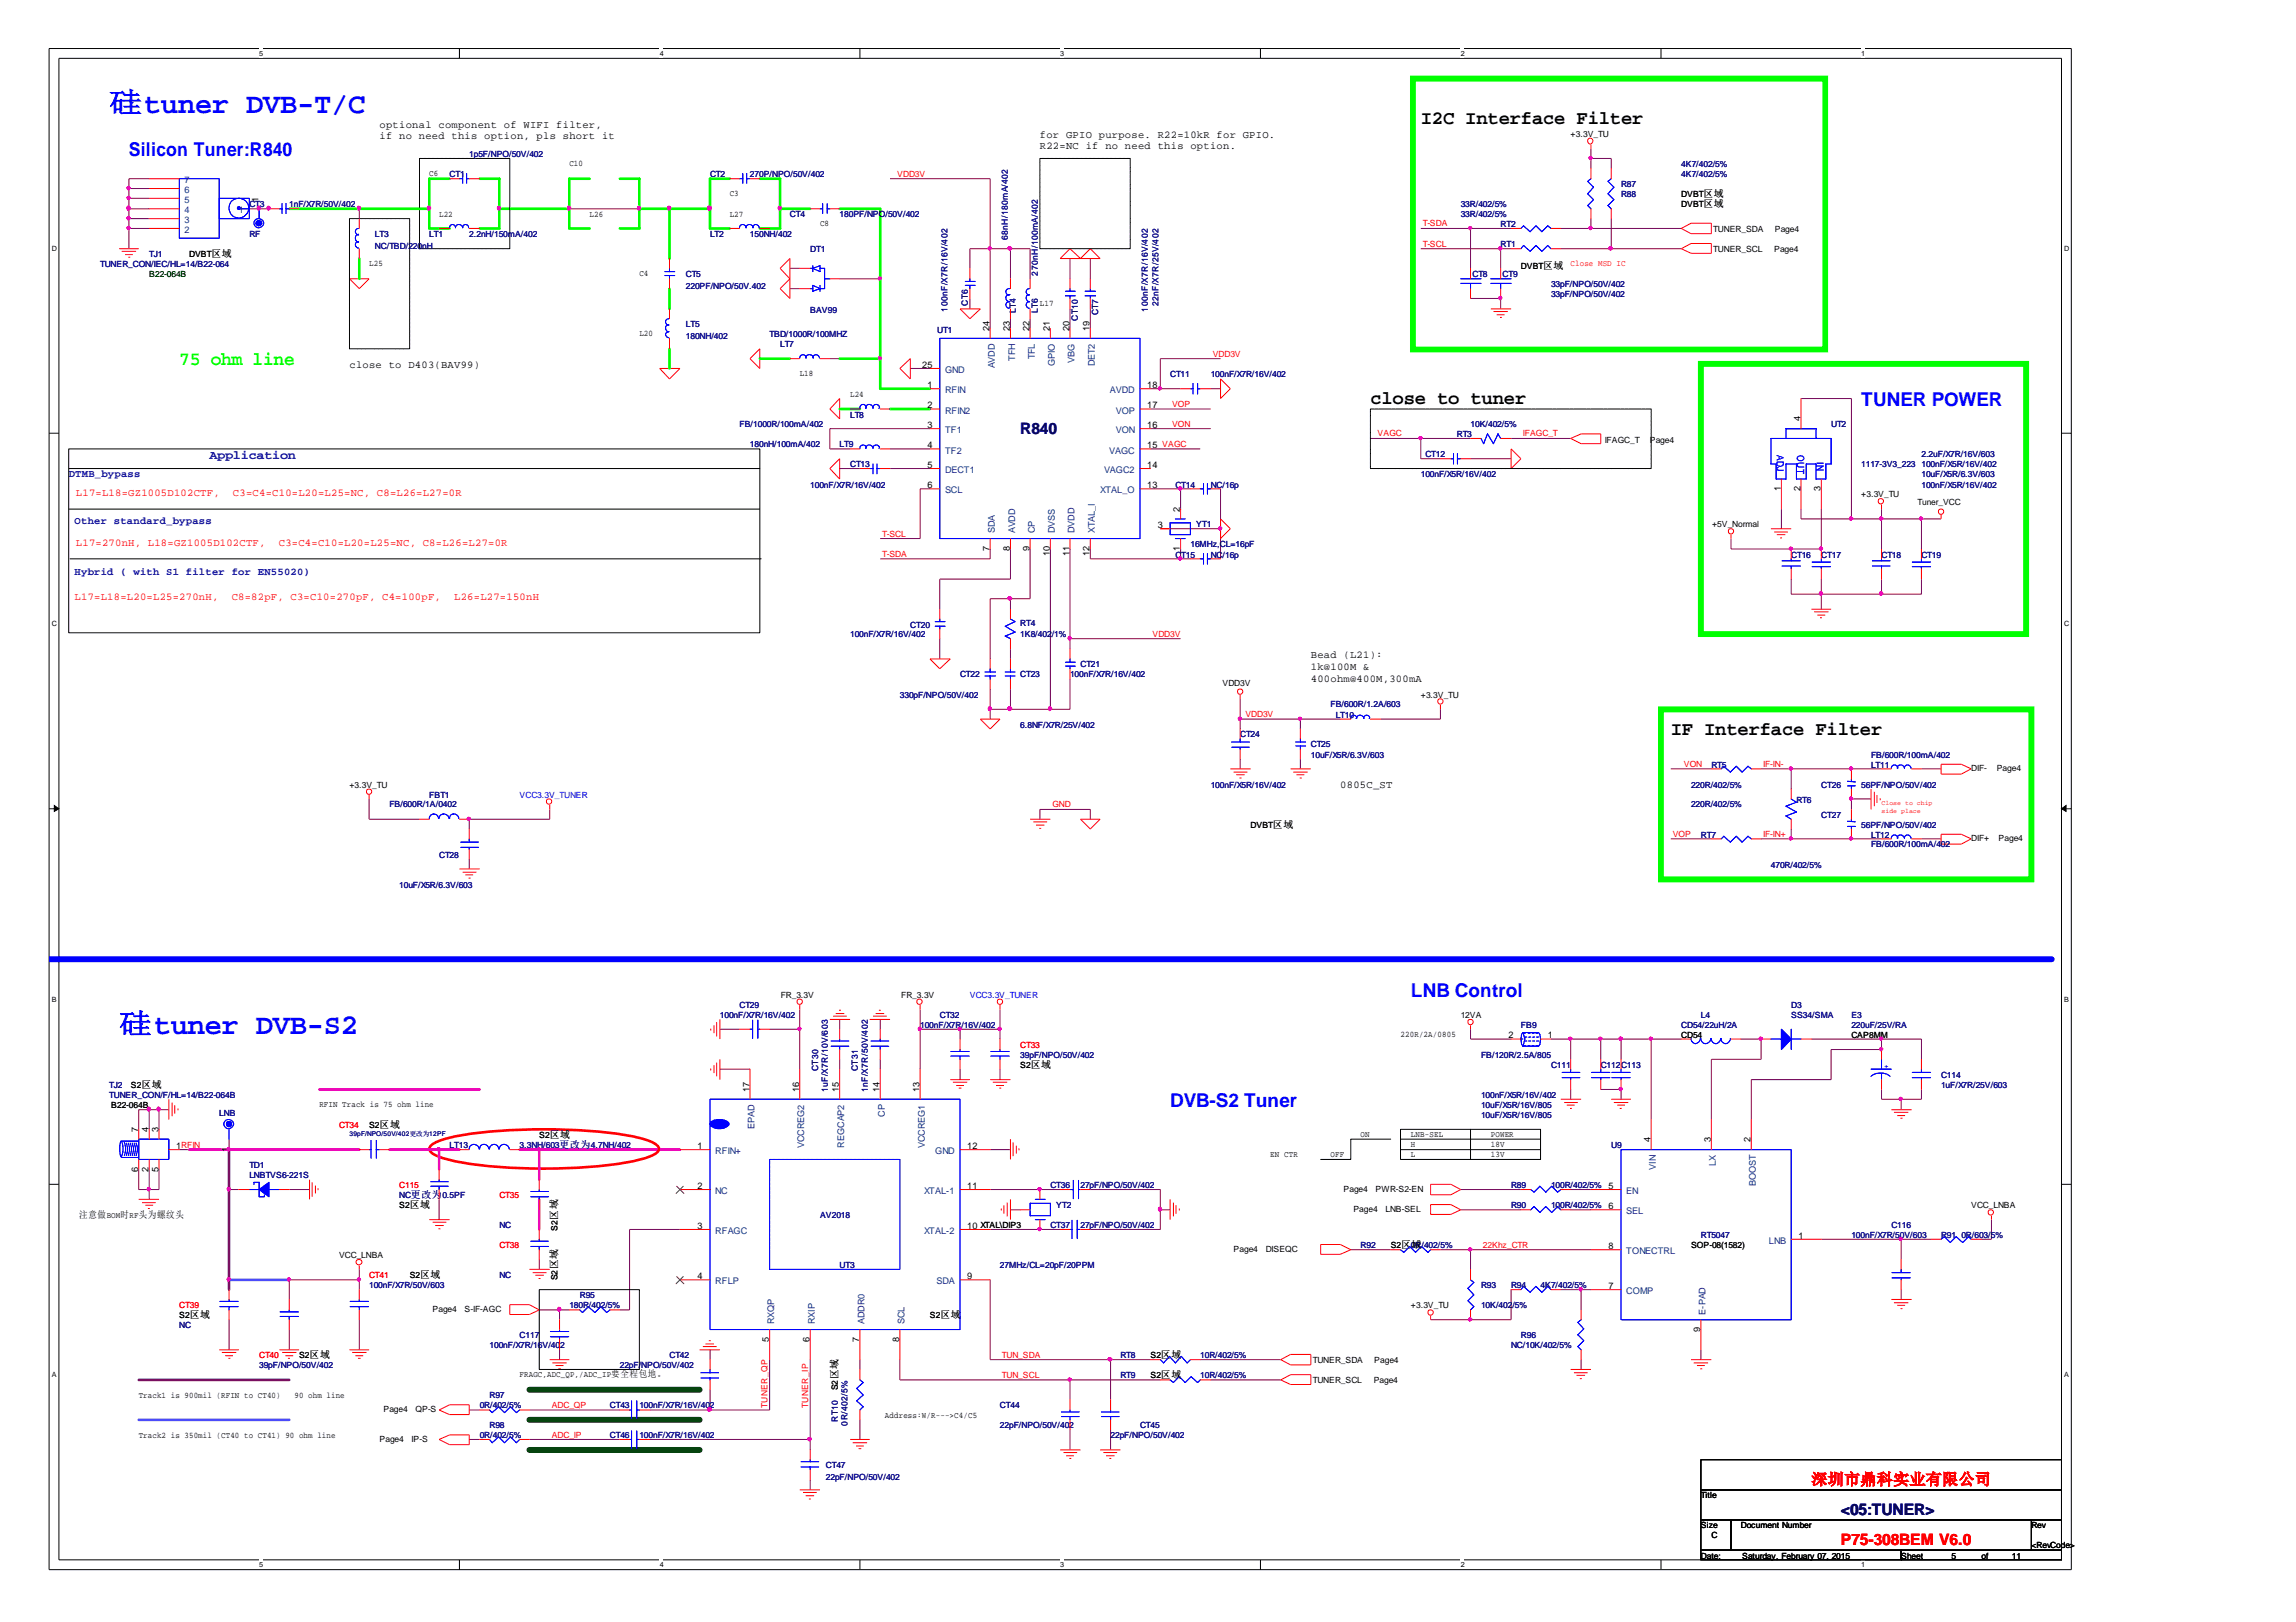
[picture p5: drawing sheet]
<svg xmlns="http://www.w3.org/2000/svg" width="297mm" height="210mm" viewBox="0 0 297 210" stroke-linecap="round" stroke-linejoin="round" font-family="sans-serif">
<defs><g id="words">
<g font-size="3.7" fill="#00f">
<text x="14.1" y="14.6">硅tuner DVB-T/C</text>
<text x="15.4" y="133.8">硅tuner DVB-S2</text>
</g>
<g font-size="2.5">
<text x="183.8" y="16.1">I2C Interface Filter</text>
<text x="177.3" y="52.3">close to tuner</text>
<text x="216.2" y="95.1">IF Interface Filter</text>
</g>
<g font-size="2.5" fill="#00f">
<text x="16.7" y="20.2">Silicon Tuner:R840</text>
<text x="240.8" y="52.6">TUNER POWER</text>
<text x="182.5" y="129">LNB Control</text>
<text x="151.4" y="143.3">DVB-S2 Tuner</text>
</g>
<text font-size="2.5" fill="#0f0" x="23.2" y="47.2">75 ohm line</text>
<g font-size="2" fill="#000080">
<text x="132" y="56.1">R840</text>
<text x="238.2" y="196">&lt;05:TUNER&gt;</text>
</g>
<g font-size="2" fill="#f00">
<text x="234.4" y="192.1">深圳市鼎科实业有限公司</text>
<text x="238.2" y="199.9">P75-308BEM V6.0</text>
</g>
<text font-size="1.6" fill="#0000a0" x="27.1" y="59.5">Application</text>
<g font-size="1.4">
<text x="49.1" y="16.5">optional component of WIFI filter,</text>
<text x="134.5" y="17.8">for GPIO purpose. R22=10kR for GPIO.</text>
<text x="49.1" y="18">if no need this option, pls short it</text>
<text x="134.5" y="19.3">R22=NC if no need this option.</text>
<text x="45.2" y="47.6">close to D403(BAV99)</text>
<text x="169.6" y="85.2">Bead (L21):</text>
<text x="169.6" y="86.7">1k@100M &amp;</text>
<text x="169.6" y="88.2">400ohm@400M,300mA</text>
<text x="173.4" y="102">0805C_ST</text>
</g>
<g font-size="1.4" fill="#0000a0">
<text x="8.9" y="61.7">DTMB_bypass</text>
<text x="9.7" y="67.7">Other standard_bypass</text>
<text x="9.7" y="74.4">Hybrid ( with S1 filter for EN55020)</text>
</g>
<g font-size="1.4" fill="#f00">
<text x="9.8" y="64.2">L17=L18=GZ1005D102CTF,</text>
<text x="30.1" y="64.2">C3=C4=C10=L20=L25=NC, C8=L26=L27=0R</text>
<text x="9.8" y="70.6">L17=270nH, L18=GZ1005D102CTF,</text>
<text x="36.1" y="70.6">C3=C4=C10=L20=L25=NC, C8=L26=L27=0R</text>
<text x="9.7" y="77.7">L17=L18=L20=L25=270nH,</text>
<text x="30" y="77.7">C8=82pF, C3=C10=270pF, C4=100pF,</text>
<text x="58.8" y="77.7">L26=L27=150nH</text>
</g>
<g font-size="1.3">
<text x="220.4" y="25.5">区域</text>
<text x="220.4" y="26.8">区域</text>
<text x="27.3" y="33.3">区域</text>
<text x="199.6" y="34.8">区域</text>
<text x="164.7" y="107.1">区域</text>
<text x="18.3" y="140.8">区域</text>
<text x="133.3" y="138.2">区域</text>
<text x="49.1" y="146">区域</text>
<text x="71.1" y="147.2">区域</text>
<text x="10.2" y="157.6">注意做</text>
<text x="15.6" y="157.6">时</text>
<text x="17.9" y="157.6">头为螺纹头</text>
<text x="53" y="156.3">区域</text>
<text x="72.1" y="157.8" transform="rotate(-90 72.1 157.8)">区域</text>
<text x="181.3" y="161.5">区域</text>
<text x="54.4" y="165.4">区域</text>
<text x="72.1" y="164.3" transform="rotate(-90 72.1 164.3)">区域</text>
<text x="24.6" y="170.6">区域</text>
<text x="121.7" y="170.6">区域</text>
<text x="40" y="175.8">区域</text>
<text x="79.1" y="178.2">要全程包地。</text>
<text x="108.4" y="178.5" transform="rotate(-90 108.4 178.5)">区域</text>
<text x="150.2" y="175.8">区域</text>
<text x="150.2" y="178.3">区域</text>
</g>
<g font-size="1.3" fill="#00f">
<text x="229.9" y="58.9" transform="rotate(90 229.9 58.9)">ADJ</text>
<text x="232.5" y="58.9" transform="rotate(90 232.5 58.9)">OUT</text>
<text x="235" y="59.8" transform="rotate(90 235 59.8)">IN</text>
</g>
<g font-size="1.3" fill="#000080">
<text x="72.4" y="148.5">更改为</text>
<text x="53.2" y="155">更改为</text>
</g>
<g font-size="1.2" fill="#004080">
<text x="23.9" y="23.7">7</text>
<text x="23.9" y="28.9">3</text>
<text x="23.9" y="27.6">4</text>
<text x="23.9" y="26.3">5</text>
<text x="23.9" y="25">6</text>
<text x="30.9" y="27.6">1</text>
<text x="23.9" y="30.2">2</text>
<text x="128.7" y="47.7" transform="rotate(-90 128.7 47.7)">AVDD</text>
<text x="131.3" y="46.7" transform="rotate(-90 131.3 46.7)">TFH</text>
<text x="133.9" y="46.5" transform="rotate(-90 133.9 46.5)">TFL</text>
<text x="136.5" y="47.4" transform="rotate(-90 136.5 47.4)">GPIO</text>
<text x="139" y="46.9" transform="rotate(-90 139 46.9)">VBG</text>
<text x="141.6" y="47.4" transform="rotate(-90 141.6 47.4)">DET2</text>
<text x="122.3" y="53.5">RFIN2</text>
<text x="122.3" y="50.9">RFIN</text>
<text x="122.3" y="48.3">GND</text>
<text x="143.6" y="50.9">AVDD</text>
<text x="144.4" y="53.5">VOP</text>
<text x="122.3" y="56.1">TF1</text>
<text x="122.3" y="58.7">TF2</text>
<text x="143.5" y="58.7">VAGC</text>
<text x="144.4" y="56.1">VON</text>
<text x="122.3" y="61.2">DECT1</text>
<text x="122.3" y="63.9">SCL</text>
<text x="142.3" y="63.9">XTAL_O</text>
<text x="142.8" y="61.2">VAGC2</text>
<text x="128.7" y="69" transform="rotate(-90 128.7 69)">SDA</text>
<text x="131.3" y="69" transform="rotate(-90 131.3 69)">AVDD</text>
<text x="133.9" y="69" transform="rotate(-90 133.9 69)">CP</text>
<text x="136.5" y="69" transform="rotate(-90 136.5 69)">DVSS</text>
<text x="139" y="69" transform="rotate(-90 139 69)">DVDD</text>
<text x="141.6" y="69" transform="rotate(-90 141.6 69)">XTAL_I</text>
<text x="92.5" y="149.4">RFIN+</text>
<text x="97.6" y="146.1" transform="rotate(-90 97.6 146.1)">EPAD</text>
<text x="104.1" y="148.6" transform="rotate(-90 104.1 148.6)">VCCREG2</text>
<text x="109.2" y="148.5" transform="rotate(-90 109.2 148.5)">REGCAP2</text>
<text x="114.5" y="144.5" transform="rotate(-90 114.5 144.5)">CP</text>
<text x="119.6" y="148.6" transform="rotate(-90 119.6 148.6)">VCCREG1</text>
<text x="121" y="149.4">GND</text>
<text x="92.5" y="154.5">NC</text>
<text x="119.5" y="154.5">XTAL-1</text>
<text x="210.4" y="154.5">EN</text>
<text x="214.2" y="151.4" transform="rotate(-90 214.2 151.4)">VIN</text>
<text x="222" y="150.9" transform="rotate(-90 222 150.9)">LX</text>
<text x="227.2" y="153.5" transform="rotate(-90 227.2 153.5)">BOOST</text>
<text x="92.5" y="159.7">RFAGC</text>
<text x="119.5" y="159.7">XTAL-2</text>
<text x="210.4" y="157.2">SEL</text>
<text x="228.9" y="161">LNB</text>
<text x="92.5" y="166.2">RFLP</text>
<text x="121.2" y="166.2">SDA</text>
<text x="210.4" y="162.3">TONECTRL</text>
<text x="210.4" y="167.5">COMP</text>
<text x="100.2" y="171.4" transform="rotate(-90 100.2 171.4)">RXQP</text>
<text x="105.4" y="171.4" transform="rotate(-90 105.4 171.4)">RXIP</text>
<text x="111.8" y="171.4" transform="rotate(-90 111.8 171.4)">ADDR0</text>
<text x="117" y="171.4" transform="rotate(-90 117 171.4)">SCL</text>
<text x="220.6" y="170.1" transform="rotate(-90 220.6 170.1)">E-PAD</text>
</g>
<g font-size="1.2">
<text x="33.4" y="26.1" transform="rotate(-90 33.4 26.1)">1</text>
<text x="119.3" y="47.6">25</text>
<text x="128" y="42.9" transform="rotate(-90 128 42.9)">24</text>
<text x="130.6" y="42.9" transform="rotate(-90 130.6 42.9)">23</text>
<text x="133.2" y="42.9" transform="rotate(-90 133.2 42.9)">22</text>
<text x="135.8" y="42.9" transform="rotate(-90 135.8 42.9)">21</text>
<text x="138.3" y="42.9" transform="rotate(-90 138.3 42.9)">20</text>
<text x="141" y="42.9" transform="rotate(-90 141 42.9)">19</text>
<text x="120" y="52.8">2</text>
<text x="120" y="50.2">1</text>
<text x="148.4" y="50.2">18</text>
<text x="148.4" y="52.8">17</text>
<text x="120" y="55.4">3</text>
<text x="120" y="58">4</text>
<text x="148.4" y="55.4">16</text>
<text x="148.4" y="58">15 VAGC</text>
<text x="232.9" y="54.5" transform="rotate(-90 232.9 54.5)">4</text>
<text x="120" y="60.6">5</text>
<text x="120" y="63.2">6</text>
<text x="148.4" y="60.6">14</text>
<text x="148.4" y="63.2">13</text>
<text x="230.4" y="63.6" transform="rotate(-90 230.4 63.6)">1</text>
<text x="232.9" y="63.6" transform="rotate(-90 232.9 63.6)">2</text>
<text x="235.5" y="63.6" transform="rotate(-90 235.5 63.6)">3</text>
<text x="128" y="71.3" transform="rotate(-90 128 71.3)">7</text>
<text x="130.6" y="71.3" transform="rotate(-90 130.6 71.3)">8</text>
<text x="133.2" y="71.3" transform="rotate(-90 133.2 71.3)">9</text>
<text x="135.8" y="72" transform="rotate(-90 135.8 72)">10</text>
<text x="138.3" y="72" transform="rotate(-90 138.3 72)">11</text>
<text x="141" y="72" transform="rotate(-90 141 72)">12</text>
<text x="149.8" y="68.3">3</text>
<text x="152.7" y="71.3" transform="rotate(-90 152.7 71.3)">1</text>
<text x="152.7" y="66.2" transform="rotate(-90 152.7 66.2)">2</text>
<text x="195.2" y="134.4">2</text>
<text x="200.2" y="134.4">1</text>
<text x="96.9" y="141.3" transform="rotate(-90 96.9 141.3)">17</text>
<text x="103.4" y="141.3" transform="rotate(-90 103.4 141.3)">16</text>
<text x="108.5" y="141.3" transform="rotate(-90 108.5 141.3)">15</text>
<text x="113.8" y="141.3" transform="rotate(-90 113.8 141.3)">14</text>
<text x="119" y="141.3" transform="rotate(-90 119 141.3)">13</text>
<text x="17.9" y="146.5" transform="rotate(-90 17.9 146.5)">7</text>
<text x="19.2" y="146.5" transform="rotate(-90 19.2 146.5)">4</text>
<text x="20.5" y="146.5" transform="rotate(-90 20.5 146.5)">3</text>
<text x="22.8" y="148.7">1RFIN</text>
<text x="29.5" y="149" transform="rotate(-90 29.5 149)">1</text>
<text x="90.3" y="148.7">1</text>
<text x="125.1" y="148.7">12</text>
<text x="213.5" y="147.8" transform="rotate(-90 213.5 147.8)">4</text>
<text x="221.3" y="147.8" transform="rotate(-90 221.3 147.8)">3</text>
<text x="226.5" y="147.8" transform="rotate(-90 226.5 147.8)">2</text>
<text x="17.9" y="151.7" transform="rotate(-90 17.9 151.7)">6</text>
<text x="19.2" y="151.7" transform="rotate(-90 19.2 151.7)">2</text>
<text x="20.5" y="151.7" transform="rotate(-90 20.5 151.7)">5</text>
<text x="90.3" y="153.9">2</text>
<text x="125.1" y="153.9">11</text>
<text x="208.1" y="153.9">5</text>
<text x="90.3" y="159">3</text>
<text x="125.1" y="159">10 XTAL\DIP3</text>
<text x="208.1" y="161.6">8</text>
<text x="208.1" y="156.5">6</text>
<text x="232.7" y="160.3">1</text>
<text x="90.3" y="165.5">4</text>
<text x="125.1" y="165.5">9</text>
<text x="208.1" y="166.8">7</text>
<text x="99.5" y="173.7" transform="rotate(-90 99.5 173.7)">5</text>
<text x="104.7" y="173.7" transform="rotate(-90 104.7 173.7)">6</text>
<text x="111.2" y="173.7" transform="rotate(-90 111.2 173.7)">7</text>
<text x="116.3" y="173.7" transform="rotate(-90 116.3 173.7)">8</text>
<text x="220" y="172.4" transform="rotate(-90 220 172.4)">9</text>
</g>
<g font-size="1.1">
<text x="203.2" y="17.7">+3.3V_TU</text>
<text x="55.5" y="22.8">C6</text>
<text x="73.7" y="21.5">C10</text>
<text x="56.8" y="28">L22</text>
<text x="76.3" y="28">L26</text>
<text x="94.4" y="28">L27</text>
<text x="94.4" y="25.4">C3</text>
<text x="106.1" y="29.3">C8</text>
<text x="217.5" y="25.5">DVBT</text>
<text x="217.5" y="26.8">DVBT</text>
<text x="221.7" y="30">TUNER_SDA</text>
<text x="229.6" y="30">Page4</text>
<text x="24.5" y="33.3">DVBT</text>
<text x="47.8" y="34.5">L25</text>
<text x="82.7" y="35.7">C4</text>
<text x="196.8" y="34.8">DVBT</text>
<text x="221.7" y="32.6">TUNER_SCL</text>
<text x="229.5" y="32.6">Page4</text>
<text x="134.5" y="39.6">L17</text>
<text x="82.7" y="43.5">L20</text>
<text x="103.5" y="48.7">L18</text>
<text x="110" y="51.3">L24</text>
<text x="207.6" y="57.3">IFAGC_T</text>
<text x="213.4" y="57.3">Page4</text>
<text x="240.8" y="64.4">+3.3V_TU</text>
<text x="248.1" y="65.4">Tuner_VCC</text>
<text x="221.5" y="68.3">+5V_Normal</text>
<text x="158.2" y="88.7">VDD3V</text>
<text x="183.8" y="90.3">+3.3V_TU</text>
<text x="45.2" y="102">+3.3V_TU</text>
<text x="255" y="99.8">DIF-</text>
<text x="258.3" y="99.8">Page4</text>
<text x="161.8" y="107.1">DVBT</text>
<text x="255" y="108.9">DIF+</text>
<text x="258.6" y="108.9">Page4</text>
<text x="101" y="129.1">FR_3.3V</text>
<text x="116.6" y="129.1">FR_3.3V</text>
<text x="189" y="131.8">12VA</text>
<text x="181.2" y="134.2">220R/2A/0805</text>
<text x="217.5" y="134.3">CD54</text>
<text x="239.5" y="134.3">CAP8MM</text>
<text x="14.4" y="143.4">B22-064B</text>
<text x="16.9" y="140.8">S2</text>
<text x="41.3" y="143.3">RFIN Track is 75 ohm line</text>
<text x="132" y="138.2">S2</text>
<text x="47.8" y="146">S2</text>
<text x="69.8" y="147.2">S2</text>
<text x="164.3" y="149.8">EN CTR</text>
<text x="172.1" y="149.8">OFF</text>
<text x="176" y="147.2">ON</text>
<text x="182.5" y="148.4">H</text>
<text x="182.5" y="147.2">LNB-SEL</text>
<text x="182.5" y="149.8">L</text>
<text x="192.9" y="147.2">POWER</text>
<text x="192.9" y="148.4">18V</text>
<text x="192.9" y="149.8">13V</text>
<text x="173.8" y="154.3">Page4</text>
<text x="178" y="154.3">PWR-S2-EN</text>
<text x="13.8" y="157.6">BOM</text>
<text x="16.8" y="157.6">RF</text>
<text x="51.6" y="156.3">S2</text>
<text x="72.1" y="159.3" transform="rotate(-90 72.1 159.3)">S2</text>
<text x="126.8" y="158.9">XTAL\DIP3</text>
<text x="175.1" y="156.8">Page4</text>
<text x="179.2" y="156.8">LNB-SEL</text>
<text x="179.9" y="161.5">S2</text>
<text x="218.8" y="161.5">SOP-08(1582)</text>
<text x="255" y="156.3">VCC_LNBA</text>
<text x="43.9" y="162.8">VCC_LNBA</text>
<text x="53" y="165.4">S2</text>
<text x="72.1" y="165.7" transform="rotate(-90 72.1 165.7)">S2</text>
<text x="159.6" y="162.1">Page4</text>
<text x="163.7" y="162.1">DISEQC</text>
<text x="23.2" y="170.6">S2</text>
<text x="56" y="169.8">Page4</text>
<text x="60.1" y="169.8">S-IF-AGC</text>
<text x="120.3" y="170.6">S2</text>
<text x="182.5" y="169.3">+3.3V_TU</text>
<text x="38.7" y="175.8">S2</text>
<text x="67.2" y="178.2">FRAGC,ADC_QP,/ADC_IP</text>
<text x="108.4" y="179.9" transform="rotate(-90 108.4 179.9)">S2</text>
<text x="148.8" y="175.8">S2</text>
<text x="148.8" y="178.3">S2</text>
<text x="169.8" y="179">TUNER_SCL</text>
<text x="169.8" y="176.4">TUNER_SDA</text>
<text x="177.7" y="179">Page4</text>
<text x="177.8" y="176.4">Page4</text>
<text x="17.9" y="180.9">Track1 is 900mil (RFIN to CT40)</text>
<text x="38.1" y="180.9">90 ohm line</text>
<text x="49.6" y="182.7">Page4</text>
<text x="53.8" y="182.7">QP-S</text>
<text x="114.5" y="183.5">Address:W/R---&gt;C4/C5</text>
<text x="17.9" y="186">Track2 is 350mil (CT40 to CT41) 90 ohm line</text>
<text x="49.1" y="186.6">Page4</text>
<text x="53.3" y="186.6">IP-S</text>
<text x="220" y="193.9">Title</text>
<text x="220" y="197.8">Size</text>
<text x="225.2" y="197.8">Document Number</text>
<text x="262.8" y="197.8">Rev</text>
<text x="220" y="201.7">Date:</text>
<text x="221.4" y="199.1">C</text>
<text x="225.4" y="201.7">Saturday, February 07, 2015</text>
<text x="246" y="201.7">Sheet</text>
<text x="252.5" y="201.7">5</text>
<text x="256.4" y="201.7">of</text>
<text x="260.3" y="201.7">11</text>
<text x="262.8" y="200.3">&lt;RevCode&gt;</text>
</g>
<g font-size="1.1" fill="#000080">
<text x="58.2" y="22.9">CT1</text>
<text x="60.7" y="20.3">1p5F/NPO/50V/402</text>
<text x="91.9" y="22.9">CT2</text>
<text x="97" y="22.9">270P/NPO/50V/402</text>
<text x="217.5" y="21.6">4K7/402/5%</text>
<text x="217.5" y="22.9">4K7/402/5%</text>
<text x="32.3" y="26.8">CT3</text>
<text x="37.4" y="26.8">1nF/X7R/50V/402</text>
<text x="102.2" y="28.1">CT4</text>
<text x="108.6" y="28.1">180PF/NPO/50V/402</text>
<text x="189" y="26.8">33R/402/5%</text>
<text x="189" y="28.1">33R/402/5%</text>
<text x="194.1" y="29.4">RT2</text>
<text x="209.7" y="24.2">R87</text>
<text x="209.7" y="25.5">R88</text>
<text x="13" y="34.6">TUNER_CON/IEC/HL=14/B22-064</text>
<text x="19.3" y="33.3">TJ1</text>
<text x="32.3" y="30.7">RF</text>
<text x="48.5" y="30.7">LT3</text>
<text x="48.5" y="32.2">NC/TBD/220nH</text>
<text x="55.5" y="30.7">LT1</text>
<text x="60.7" y="30.7">2.2nH/150mA/402</text>
<text x="88.7" y="35.8">CT5</text>
<text x="91.9" y="30.7">LT2</text>
<text x="97" y="30.7">150NH/402</text>
<text x="104.8" y="32.6">DT1</text>
<text x="130.4" y="31.1" transform="rotate(-90 130.4 31.1)">68nH/180mA/402</text>
<text x="134.3" y="35.7" transform="rotate(-90 134.3 35.7)">270nH/100mA/402</text>
<text x="190.5" y="35.8">CT8</text>
<text x="194.1" y="31.9">RT1</text>
<text x="194.4" y="35.8">CT9</text>
<text x="88.7" y="37.4">220PF/NPO/50V.402</text>
<text x="104.8" y="40.5">BAV99</text>
<text x="122.6" y="40.3" transform="rotate(-90 122.6 40.3)">100nF/X7R/16V/402</text>
<text x="125.2" y="39.6" transform="rotate(-90 125.2 39.6)">CT6</text>
<text x="131.4" y="40.6" transform="rotate(-90 131.4 40.6)">LT4</text>
<text x="134.3" y="40.6" transform="rotate(-90 134.3 40.6)">LT6</text>
<text x="139.4" y="41.5" transform="rotate(-90 139.4 41.5)">CT10</text>
<text x="142.1" y="40.8" transform="rotate(-90 142.1 40.8)">CT7</text>
<text x="148.5" y="40.3" transform="rotate(-90 148.5 40.3)">100nF/X7R/16V/402</text>
<text x="149.9" y="39.6" transform="rotate(-90 149.9 39.6)">22nF/X7R/25V/402</text>
<text x="200.7" y="37.2">33pF/NPO/50V/402</text>
<text x="200.7" y="38.5">33pF/NPO/50V/402</text>
<text x="88.7" y="42.3">LT5</text>
<text x="88.7" y="43.9">180NH/402</text>
<text x="99.6" y="43.6">TBD/1000R/100MHZ</text>
<text x="100.9" y="44.9">LT7</text>
<text x="121.2" y="43.1">UT1</text>
<text x="151.4" y="48.8">CT11</text>
<text x="156.6" y="48.8">100nF/X7R/16V/402</text>
<text x="95.7" y="55.3">FB/1000R/100mA/402</text>
<text x="97" y="57.8">180nH/100mA/402</text>
<text x="108.6" y="57.8">LT9</text>
<text x="110" y="54">LT8</text>
<text x="184.4" y="59.2">CT12</text>
<text x="188.5" y="56.6">RT3</text>
<text x="190.2" y="55.3">10K/402/5%</text>
<text x="236.9" y="55.3">UT2</text>
<text x="248.6" y="59.2">2.2uF/X7R/16V/603</text>
<text x="104.8" y="63.1">100nF/X7R/16V/402</text>
<text x="110" y="60.5">CT13</text>
<text x="152.1" y="63.1">CT14</text>
<text x="156.6" y="63.1">NC/16p</text>
<text x="183.8" y="61.7">100nF/X5R/16V/402</text>
<text x="240.8" y="60.5">1117-3V3_223</text>
<text x="248.6" y="60.5">100nF/X5R/16V/402</text>
<text x="248.6" y="61.7">10uF/X5R/6.3V/603</text>
<text x="248.6" y="63.1">100nF/X5R/16V/402</text>
<text x="154" y="70.8">16MHz,CL=16pF</text>
<text x="154.8" y="68.3">YT1</text>
<text x="152.1" y="72.2">CT15</text>
<text x="156.6" y="72.2">NC</text>
<text x="158.2" y="72.2">/16p</text>
<text x="231.7" y="72.2">CT16</text>
<text x="235.6" y="72.2">CT17</text>
<text x="243.4" y="72.2">CT18</text>
<text x="248.6" y="72.2">CT19</text>
<text x="110" y="82.5">100nF/X7R/16V/402</text>
<text x="117.8" y="81.2">CT20</text>
<text x="132" y="81">RT4</text>
<text x="132" y="82.5">1K8/402</text>
<text x="136.1" y="82.5">/1%</text>
<text x="124.2" y="87.6">CT22</text>
<text x="132" y="87.6">CT23</text>
<text x="138.4" y="87.6">100nF/X7R/16V/402</text>
<text x="139.8" y="86.4">CT21</text>
<text x="116.4" y="90.3">330pF/NPO/50V/402</text>
<text x="132" y="94.2">6.8NF/X7R/25V/402</text>
<text x="160.4" y="95.4">CT24</text>
<text x="172.1" y="91.5">FB/600R/1.2A/603</text>
<text x="172.8" y="92.9">LT10</text>
<text x="156.6" y="102">100nF/X5R/16V/402</text>
<text x="169.6" y="96.7">CT25</text>
<text x="169.6" y="98.1">10uF/X5R/6.3V/603</text>
<text x="218.8" y="102">220R/402/5%</text>
<text x="221.4" y="99.3">RT5</text>
<text x="235.6" y="102">CT26</text>
<text x="240.8" y="102">56PF/NPO/50V/402</text>
<text x="242.1" y="99.3">LT11</text>
<text x="242.1" y="98.1">FB/600R/100mA/402</text>
<text x="50.4" y="104.5">FB/600R/1A/0402</text>
<text x="55.5" y="103.2">FBT1</text>
<text x="218.8" y="104.5">220R/402/5%</text>
<text x="232.4" y="103.9">RT6</text>
<text x="235.6" y="105.8">CT27</text>
<text x="240.8" y="107.1">56PF/NPO/50V/402</text>
<text x="56.8" y="111">CT28</text>
<text x="220" y="108.4">RT7</text>
<text x="229.1" y="112.3">470R/402/5%</text>
<text x="242.1" y="108.4">LT12</text>
<text x="242.1" y="109.7">FB/600R/100mA/402</text>
<text x="51.6" y="114.9">10uF/X5R/6.3V/603</text>
<text x="93.1" y="131.8">100nF/X7R/16V/402</text>
<text x="95.7" y="130.4">CT29</text>
<text x="121.6" y="131.8">CT32</text>
<text x="220" y="131.8">L4</text>
<text x="231.7" y="130.4">D3</text>
<text x="231.7" y="131.8">SS34/SMA</text>
<text x="239.5" y="131.8">E3</text>
<text x="119" y="133">100nF/X7R/16V/402</text>
<text x="132" y="136.9">39pF/NPO/50V/402</text>
<text x="191.6" y="136.9">FB/120R/2.5A/805</text>
<text x="196.8" y="133">FB9</text>
<text x="217.5" y="133">CD54/22uH/2A</text>
<text x="239.5" y="133">220uF/25V/RA</text>
<text x="14.1" y="140.8">TJ2</text>
<text x="14.1" y="142.1">TUNER_CON/F/HL=14/B22-064B</text>
<text x="105.8" y="138.6" transform="rotate(-90 105.8 138.6)">CT30</text>
<text x="107.1" y="141.3" transform="rotate(-90 107.1 141.3)">1uF/X7R/10V/603</text>
<text x="111" y="138.6" transform="rotate(-90 111 138.6)">CT31</text>
<text x="112.3" y="141.3" transform="rotate(-90 112.3 141.3)">1nF/X7R/50V/402</text>
<text x="191.6" y="142.1">100nF/X5R/16V/402</text>
<text x="191.6" y="143.4">10uF/X5R/16V/805</text>
<text x="200.7" y="138.2">C111</text>
<text x="207.1" y="138.2">C112C113</text>
<text x="251.1" y="139.5">C114</text>
<text x="251.1" y="140.8">1uF/X7R/25V/603</text>
<text x="28.4" y="144.4">LNB</text>
<text x="58.2" y="148.5">LT13</text>
<text x="67.2" y="148.5">3.3NH/603</text>
<text x="76.5" y="148.5">4.7NH/402</text>
<text x="191.6" y="144.7">10uF/X5R/16V/805</text>
<text x="208.4" y="148.5">U9</text>
<text x="32.3" y="151.1">TD1</text>
<text x="32.3" y="152.4">LNBTVS6-221S</text>
<text x="51.6" y="155">NC</text>
<text x="57.2" y="155">0.5PF</text>
<text x="135.9" y="153.8">CT36</text>
<text x="139.8" y="153.8">27pF/NPO/50V/402</text>
<text x="195.5" y="153.8">R89</text>
<text x="200.7" y="153.8">100R/402/5%</text>
<text x="64.6" y="158.9">NC</text>
<text x="106.1" y="157.7">AV2018</text>
<text x="135.9" y="158.9">CT37</text>
<text x="136.7" y="156.3">YT2</text>
<text x="139.8" y="158.9">27pF/NPO/50V/402</text>
<text x="176" y="161.5">R92</text>
<text x="182.5" y="161.5">0R/402/5%</text>
<text x="195.5" y="156.3">R90</text>
<text x="200.7" y="156.3">100R/402/5%</text>
<text x="220" y="160.2">RT5047</text>
<text x="239.5" y="160.2">100nF/X7R/50V/603</text>
<text x="244.7" y="158.9">C116</text>
<text x="251.1" y="160.2">R91</text>
<text x="253.7" y="160.2">0R/603/5%</text>
<text x="47.8" y="166.7">100nF/X7R/50V/603</text>
<text x="64.6" y="165.4">NC</text>
<text x="75" y="168">R95</text>
<text x="108.6" y="164.1">UT3</text>
<text x="129.4" y="164.1">27MHz/CL=20pF/20PPM</text>
<text x="191.6" y="166.7">R93</text>
<text x="195.5" y="166.7">R94</text>
<text x="199.3" y="166.7">4K7/402/5%</text>
<text x="23.2" y="171.9">NC</text>
<text x="67.2" y="173.2">C117</text>
<text x="73.7" y="169.3">180R/402/5%</text>
<text x="191.6" y="169.3">10K/402</text>
<text x="195.7" y="169.3">/5%</text>
<text x="196.8" y="173.2">R96</text>
<text x="33.5" y="177.1">39pF/NPO/50V/402</text>
<text x="63.3" y="174.4">100nF/X7R/16V/402</text>
<text x="80.2" y="177.1">22pF/</text>
<text x="83" y="177.1">NPO/50V/402</text>
<text x="86.6" y="175.8">CT42</text>
<text x="144.9" y="175.8">RT8</text>
<text x="144.9" y="178.3">RT9</text>
<text x="155.3" y="175.8">10R/402/5%</text>
<text x="155.3" y="178.3">10R/402/5%</text>
<text x="195.5" y="174.4">NC/10K/402/5%</text>
<text x="62.1" y="182.2">0R/402/5%</text>
<text x="63.3" y="180.9">R97</text>
<text x="63.3" y="184.8">R98</text>
<text x="78.9" y="182.2">CT43</text>
<text x="82.7" y="182.2">100nF/X7R/16V/402</text>
<text x="108.4" y="184" transform="rotate(-90 108.4 184)">RT10</text>
<text x="109.6" y="184.5" transform="rotate(-90 109.6 184.5)">0R/402/5%</text>
<text x="129.4" y="182.2">CT44</text>
<text x="129.4" y="184.8">22pF/NPO/50V/402</text>
<text x="147.5" y="184.8">CT45</text>
<text x="62.1" y="186.1">0R/402/5%</text>
<text x="78.9" y="186.1">CT46</text>
<text x="82.7" y="186.1">100nF/X7R/16V/402</text>
<text x="106.8" y="190">CT47</text>
<text x="106.8" y="191.5">22pF/NPO/50V/402</text>
<text x="143.7" y="186.1">22pF/NPO/50V/402</text>
</g>
<g font-size="1.1" fill="#f00">
<text x="116.1" y="22.9">VDD3V</text>
<text x="184.1" y="29.3">T-SDA</text>
<text x="184.1" y="31.9">T-SCL</text>
<text x="203.2" y="34.5">Close MSD IC</text>
<text x="156.9" y="46.2">VDD3V</text>
<text x="151.6" y="52.7">VOP</text>
<text x="151.6" y="55.2">VON</text>
<text x="178.2" y="56.5">VAGC</text>
<text x="197" y="56.5">IFAGC_T</text>
<text x="114.1" y="69.4">T-SCL</text>
<text x="114.1" y="72.1">T-SDA</text>
<text x="149.1" y="82.4">VDD3V</text>
<text x="161.1" y="92.8">VDD3V</text>
<text x="217.8" y="99.2">VON</text>
<text x="228.1" y="99.2">IF-IN-</text>
<text x="136.1" y="104.5">GND</text>
<text x="216.4" y="108.3">VOP</text>
<text x="228.1" y="108.3">IF-IN+</text>
<text x="132" y="135.6">CT33</text>
<text x="43.9" y="146">CT34</text>
<text x="51.6" y="153.8">C115</text>
<text x="64.6" y="155">CT35</text>
<text x="64.6" y="161.5">CT38</text>
<text x="191.9" y="161.5">22Khz_CTR</text>
<text x="47.8" y="165.4">CT41</text>
<text x="23.2" y="169.3">CT39</text>
<text x="33.5" y="175.8">CT40</text>
<text x="129.6" y="175.7">TUN_SDA</text>
<text x="129.6" y="178.3">TUN_SCL</text>
<text x="71.4" y="182.2">ADC_QP</text>
<text x="99.3" y="182.2" transform="rotate(-90 99.3 182.2)">TUNER_QP</text>
<text x="104.6" y="182.2" transform="rotate(-90 104.6 182.2)">TUNER_IP</text>
<text x="71.4" y="186">ADC_IP</text>
</g>
<text font-size="1.1" fill="#008000" x="19.3" y="35.8">B22-064B</text>
<g font-size="1.1" fill="#00f">
<text x="67.2" y="103.2">VCC3.3V_TUNER</text>
<text x="125.5" y="129.1">VCC3.3V_TUNER</text>
<text x="243.8" y="138.3">+</text>
</g>
<g font-size=".9">
<text x="33.5" y="7.2">5</text>
<text x="85.3" y="7.2">4</text>
<text x="137.2" y="7.2">3</text>
<text x="189" y="7.2">2</text>
<text x="240.8" y="7.2">1</text>
<text x="6.7" y="32.5">D</text>
<text x="267" y="32.5">D</text>
<text x="6.7" y="81">C</text>
<text x="267" y="81">C</text>
<text x="6.7" y="129.6">B</text>
<text x="267" y="129.6">B</text>
<text x="6.7" y="178.2">A</text>
<text x="267" y="178.2">A</text>
<text x="33.5" y="202.8">5</text>
<text x="85.3" y="202.8">4</text>
<text x="137.2" y="202.8">3</text>
<text x="189" y="202.8">2</text>
<text x="240.8" y="202.8">1</text>
</g>
<g font-size=".8" fill="#f00">
<text x="243.4" y="104.2">Close to chip</text>
<text x="243.4" y="105.2">side place</text>
</g>
<text font-size=".8" fill="#000080" x="45.2" y="147">39pF/NPO/50V/402更改为12PF</text>
</g></defs>
<path d="M6.3 6.3h261.7v196.8h-261.7zM7.6 7.5h259.1v194.4h-259.1z" fill="none" stroke="#000" stroke-width=".13"/>
<g fill="#fff">
<path d="M33.5 6.3h.5v1.2h-.5z"/>
<path d="M33.5 201.9h.5v1.1h-.5z"/>
</g>
<path d="M59.4 6.3v1.2M59.4 201.9v1.2" fill="none" stroke="#000" stroke-width=".13"/>
<g fill="#fff">
<path d="M85.3 6.3h.5v1.2h-.5z"/>
<path d="M85.3 201.9h.5v1.1h-.5z"/>
</g>
<path d="M111.3 6.3v1.2M111.3 201.9v1.2" fill="none" stroke="#000" stroke-width=".13"/>
<g fill="#fff">
<path d="M137.2 6.3h.4v1.2h-.4z"/>
<path d="M137.2 201.9h.4v1.1h-.4z"/>
</g>
<path d="M163.1 6.3v1.2M163.1 201.9v1.2" fill="none" stroke="#000" stroke-width=".13"/>
<g fill="#fff">
<path d="M189 6.3h.4v1.2h-.4z"/>
<path d="M189 201.9h.4v1.1h-.4z"/>
</g>
<path d="M214.9 6.3v1.2M214.9 201.9v1.2" fill="none" stroke="#000" stroke-width=".13"/>
<g fill="#fff">
<path d="M240.8 6.3h.4v1.2h-.4z"/>
<path d="M240.8 201.9h.4v1.1h-.4z"/>
<path d="M6.7 31.6h.6v1.2h-.6z"/>
<path d="M267 31.6h.6v1.2h-.6z"/>
<path d="M6.7 80.1h.6v1.2h-.6z"/>
<path d="M267 80.1h.6v1.2h-.6z"/>
</g>
<path d="M6.3 56.1h1.3M266.7 56.1h1.3" fill="none" stroke="#000" stroke-width=".13"/>
<g fill="#fff">
<path d="M6.7 128.7h.5v1.2h-.5z"/>
<path d="M267 128.7h.5v1.2h-.5z"/>
</g>
<path d="M6.3 104.7h1.3M266.7 104.7h1.3" fill="none" stroke="#000" stroke-width=".13"/>
<g fill="#000" stroke="#000" stroke-width=".13">
<path d="M7 104.2l.6 .5-.6 .3z" fill-rule="evenodd"/>
<path d="M266.7 104.7l.6-.5v.8z" fill-rule="evenodd"/>
</g>
<g fill="#fff">
<path d="M6.7 177.3h.6v1.2h-.6z"/>
<path d="M267 177.3h.6v1.2h-.6z"/>
</g>
<g fill="none" stroke="#000" stroke-width=".13">
<path d="M8.9 58.1h89.4v23.8h-89.4zM8.9 65.9h89.4M8.9 60.6h89.4M9.1 72.3h89.4M6.3 153.3h1.3M179.9 147.4h-5.1v2.6h-3.9M181.2 146.1h18.1v3.9h-18.1zM181.2 147.4h18.1M181.2 148.8h18.1M190.2 146.1v3.9M266.7 153.3h1.3M69.8 166.9h12.9v10.3h-12.9z"/>
<path d="M220 188.9h46.7v3.9h-46.7zM220 192.8h46.7v3.9h-46.7zM220 196.7h3.9v3.9h-3.9zM223.9 196.7h38.9v3.9h-38.9zM262.8 196.7h3.9v3.9h-3.9zM220 200.6h26v1.3h-26zM246 200.6h20.7v1.3h-20.7z"/>
</g>
<g fill="none" stroke="#800040" stroke-width=".13">
<path d="M205.8 19.2v2.6M16.7 25.7h2.6M16.7 27h2.6M16.7 29.6h2.6M16.7 28.3h2.6M16.7 24.4h2.6M19.3 23.1h-2.6v9.1M32.3 27h2.5M38.7 27h16.8M46.5 27v1.3M46.5 33.5v2.6M58.2 23.1h-2.7v6.5h1.3"/>
<path d="M62.1 23.1h2.5v6.5h-2.5M64.6 27h27.3M76.3 23.1h-2.6v6.5h2.6M80.2 23.1h2.5v6.5h-1.3M86.6 27v6.5M86.6 37.4v2.6M94.4 23.1h-2.5v6.5h2.5M98.3 23.1h2.6v6.5h-1.3M100.9 27h3.9M102.2 34.7h1.3M102.2 37.4h1.3M108.6 27h5.3v23.3h6.4"/>
<path d="M108.6 36.1h5.3M115.1 23.1h13v19.4M125.5 34.7v-2.5h7.8v3.9M125.5 38.6v1.4M130.7 32.2v3.9M138.4 33.5v2.6M138.4 40v2.5M141.1 33.5v2.6M141.1 40v2.5M183.8 29.6h11.7M183.8 32.2h11.7M190.2 38.6h3.9v1.4"/>
<path d="M190.2 29.6v5.1M194.1 32.2v2.5M201.9 29.6h15.6M201.9 32.2h15.6M205.8 28.3v1.3M205.8 20.5h2.6v1.3M208.4 28.3v3.9M86.6 45.1v2.6M98.3 46.4h3.9M107.4 46.4h6.5M108.6 52.9h1.4M115.1 58.1h5.2"/>
<path d="M115.1 52.9h5.2M117.8 47.7h2.5M120.3 55.5h-12.9v2.6h2.6M130.7 41.2v1.3M133.3 41.2v1.3M148.8 58.1h6.5M148.8 50.3h3.9M148.8 52.9h7.8M148.8 55.5h7.8M156.6 50.3h1.3M157.9 46.4h-7.8v3.9M177.3 56.7h12.9"/>
<path d="M183.8 56.7v2.7h2.6M190.2 59.4h5.3M195.5 56.7h7.7M233 51.6h6.5v15.6M108.6 60.6h2.7M115.1 60.6h5.2M120.3 63.3h-1.3v6.4h-5.1M128.1 71v1.3h-14.2M130.7 71v3.9h-9.1v3.9M130.7 77.5v1.3M133.3 71v6.5h-5.2v7.8M135.9 71v20.8"/>
<path d="M138.4 71v13M141.1 71v1.3h12.9M148.8 63.3h5.2M150.1 68.4h7.8M152.7 63.3v2.6M152.7 71v1.3M157.9 63.3v9M230.5 65.9v2.5M231.7 74.9v2h16.9v-2M233 65.9v1.3h18.1M235.6 65.9v5.1h-11.7v-1.3M235.6 74.9v3.9"/>
<path d="M243.4 65.9v5.1M243.4 74.9v2M248.6 67.2v3.8M121.6 82.6v2.7M128.1 89.2v3.9M130.7 84v1.3M130.7 89.2v2.6M138.4 82.6h14.3M138.4 87.9v3.9h-10.3M160.4 90.4v3.9M160.4 98.2v1.3M160.4 93.1h13"/>
<path d="M168.2 93.1v1.2M168.2 98.2v1.3M186.4 91.8v1.3h-7.8M216.2 99.5h5.2M227.8 99.5h15.6M231.7 99.5v2.6M248.6 99.5h2.5M47.8 103.4v2.6h6.5M60.7 111.2v1.3M71.1 104.7v1.3h-10.4v1.3M134.5 106v-1.3h6.6v1.3M216.2 108.6h5.2"/>
<path d="M227.8 108.6h15.6M231.7 107.3v1.3M242.1 103.4h-2.6v1.3M248.6 108.6h2.5M93.1 133.2h2.6M93.1 138.4h3.9M99.6 133.2h3.9M103.5 130.7v7.7M108.6 131.9v1.3M108.6 137.1v1.3M113.9 131.9v1.3M113.9 137.1v1.3"/>
<path d="M119 130.7v7.7M119 133.2h10.4M124.2 133.2v1.3M124.2 138.4v1.3M129.4 130.7v3.8M129.4 138.4v1.3M190.2 133.2v1.3h5.3M200.7 134.5h16.8M203.2 134.5v2.6M207.1 134.5v2.6M209.7 134.5v2.6M213.6 134.5v10.4"/>
<path d="M225.2 134.5h2.6v2.6h-6.4v7.8M234.4 134.5h14.2v2.6M243.4 134.5v1.3h-6.5v3.9h-10.3v5.2M17.9 151.3v2.6h2.7v-2.6M19.3 143.6v2.5M19.3 151.3v3.9M20.6 143.6v2.5M21.8 143.6h-3.9v2.5M23.2 148.8h23.3M29.6 153.9h1.3M29.6 147.4v19.5M37.4 153.9h2.6"/>
<path d="M50.4 148.8h9M56.8 148.8v2.5M56.8 155.2v2.6M67.2 148.8h20.8M69.8 148.8v3.9M69.8 156.6v2.5M88 159.1h-6.6v10.4h-1.2M128.1 148.8h2.6M128.1 159.1h9.1M128.1 153.9h9.1M130.7 156.6h1.3M141.1 153.9h9v5.2h-9"/>
<path d="M150.1 156.6h1.3M189 153.9h7.8M189 156.6h7.8M203.2 153.9h2.6M203.2 156.6h2.6M203.2 141v1.3M207.1 141h2.6v1.3M243.4 141v1.3h5.2v-1.3M246 142.3v1.3M257.6 157.8v2.6h-1.2M29.6 165.6h16.9M29.6 170.8v3.9"/>
<path d="M37.4 165.6v2.6M37.4 172.1v2.6M46.5 164.3v2.6M46.5 170.8v3.9M69.8 163v1.3M69.8 169.5h3.9M72.4 169.5v1.3M72.4 174.7v1.3M91.9 174.7v1.3M91.9 179.8v2.7M99.6 176v6.5h-15.5M104.8 176v11.6"/>
<path d="M111.3 176v1.2M116.4 176v2.6h33.7M128.1 165.6v10.4h20.7M138.4 178.6v2.5M143.7 176v5.1M155.3 176h10.4M156.6 178.6h9.1M174.8 161.7h5.1M186.4 161.7h19.4M190.2 161.7v2.6M195.5 166.9v3.9h-10.4M201.9 166.9h3.9"/>
<path d="M204.6 166.9v2.6M204.6 176v1.2M220 174.7v1.3M235.6 160.4h14.3M246 160.4v2.6M246 166.9v1.3M60.7 182.5h1.4M60.7 186.3h1.4M68.5 182.5h11.7M68.5 186.3h11.7M84.1 186.3h20.7M104.8 191.5v1.3"/>
<path d="M111.3 183.7v2.6M138.4 185v2.6M143.7 185v2.6"/>
</g>
<g fill="#f0f" stroke="#f0f" stroke-width=".13">
<path d="M16.5 25.5h.3v.1v.1l-.2 .1-.1-.1z" fill-rule="evenodd"/>
<path d="M16.5 26.7h.3v.2l-.2 .3-.2-.3z" fill-rule="evenodd"/>
<path d="M16.5 29.4h.3v.1v.1l-.2 .1-.1-.1z" fill-rule="evenodd"/>
<path d="M16.5 26.7h.3v.2l-.2 .3-.2-.3z" fill-rule="evenodd"/>
<path d="M16.5 28.1h.3v.1v.2l-.2 .1-.1-.1z" fill-rule="evenodd"/>
<path d="M193.9 38.4h.3l.1 .1-.1 .2-.1 .1-.2-.1z" fill-rule="evenodd"/>
<path d="M190 29.4h.3l.1 .1-.1 .1-.1 .1-.2-.1z" fill-rule="evenodd"/>
<path d="M235.4 76.6h.3l.1 .2-.3 .3-.1-.3z" fill-rule="evenodd"/>
<path d="M235.4 70.8h.3l.1 .2-.1 .1-.2 .1-.1-.1z" fill-rule="evenodd"/>
<path d="M231.5 70.8h.3l.1 .2-.1 .1-.2 .1-.1-.1z" fill-rule="evenodd"/>
<path d="M239.3 67h.3l.1 .1-.1 .1-.2 .1-.1-.1z" fill-rule="evenodd"/>
<path d="M243.2 76.6h.3l.1 .2-.3 .3-.1-.3z" fill-rule="evenodd"/>
<path d="M243.2 67h.3l.1 .1-.1 .1-.2 .1-.1-.1z" fill-rule="evenodd"/>
<path d="M193.9 32h.3l.1 .1-.1 .2-.1 .1-.2-.1z" fill-rule="evenodd"/>
<path d="M248.4 67h.3l.1 .1-.1 .1-.2 .1-.1-.1z" fill-rule="evenodd"/>
<path d="M243.2 67h.3l.1 .1-.1 .1-.2 .1-.1-.1z" fill-rule="evenodd"/>
<path d="M160.2 92.9h.3l.1 .1-.1 .1-.1 .1-.2-.1z" fill-rule="evenodd"/>
<path d="M157.7 68.2h.3l.1 .1-.1 .2-.2 .1-.1-.1z" fill-rule="evenodd"/>
<path d="M183.6 56.5h.3l.1 .2-.1 .1-.2 .1-.1-.1z" fill-rule="evenodd"/>
<path d="M168 92.9h.3l.1 .1-.1 .1-.2 .1-.1-.1z" fill-rule="evenodd"/>
<path d="M113.7 46.2h.3v.1v.2l-.2 .1-.1-.1z" fill-rule="evenodd"/>
<path d="M138.2 82.4h.3l.1 .2-.1 .1-.2 .1-.1-.1z" fill-rule="evenodd"/>
<path d="M130.5 77.3l.1-.1 .3 .2-.3 .3-.1-.1z" fill-rule="evenodd"/>
<path d="M135.7 91.5h.3l.1 .2-.3 .3-.2-.3z" fill-rule="evenodd"/>
<path d="M91.6 26.8l.2-.1h.1l.1 .2-.2 .3-.2-.1z" fill-rule="evenodd"/>
<path d="M86.4 26.7h.3l.1 .2-.3 .3-.1-.3z" fill-rule="evenodd"/>
<path d="M100.7 26.7h.3l.1 .2-.3 .3-.1-.3z" fill-rule="evenodd"/>
<path d="M55.3 26.7h.3l.1 .2-.2 .3-.2-.3z" fill-rule="evenodd"/>
<path d="M73.5 26.7h.2l.1 .2-.2 .3-.2-.3z" fill-rule="evenodd"/>
<path d="M82.5 26.7h.3l.1 .2-.3 .3-.1-.3z" fill-rule="evenodd"/>
<path d="M73.5 26.7h.2l.1 .2-.2 .3-.2-.3z" fill-rule="evenodd"/>
<path d="M231.5 99.3h.3l.1 .1-.1 .2-.2 .1-.1-.1z" fill-rule="evenodd"/>
<path d="M55.3 26.7h.3l.1 .2-.2 .3-.2-.3z" fill-rule="evenodd"/>
<path d="M46.3 26.7h.3l.1 .2-.3 .3-.2-.3z" fill-rule="evenodd"/>
<path d="M64.4 26.7h.3l.1 .2-.3 .3-.2-.3z" fill-rule="evenodd"/>
<path d="M91.6 26.8l.2-.1h.1l.1 .2-.2 .3-.2-.1z" fill-rule="evenodd"/>
<path d="M149.9 50.1h.3l.1 .1-.1 .2-.2 .1-.1-.1z" fill-rule="evenodd"/>
<path d="M130.5 32l.1-.1 .3 .2-.3 .3-.1-.1z" fill-rule="evenodd"/>
<path d="M152.5 63.1h.3l.1 .1-.1 .1-.1 .1-.2-.1z" fill-rule="evenodd"/>
<path d="M113.7 35.9h.3v.1v.2l-.2 .1-.1-.1z" fill-rule="evenodd"/>
<path d="M127.9 32h.3l.1 .1-.1 .2-.2 .1-.1-.1z" fill-rule="evenodd"/>
<path d="M152.5 72.1h.3l.1 .1-.1 .2-.1 .1-.2-.1z" fill-rule="evenodd"/>
<path d="M231.5 108.4h.3l.1 .1-.1 .1-.2 .1-.1-.1z" fill-rule="evenodd"/>
<path d="M34.6 26.7h.3l.1 .2-.3 .3-.2-.3z" fill-rule="evenodd"/>
<path d="M33.3 26.7h.3l.1 .2-.3 .3-.1-.3z" fill-rule="evenodd"/>
<path d="M127.9 91.5h.3l.1 .2-.3 .3-.2-.3z" fill-rule="evenodd"/>
<path d="M130.5 91.5h.3l.1 .2-.3 .3-.1-.1-.1-.2z" fill-rule="evenodd"/>
<path d="M205.6 29.4h.3l.1 .1-.1 .1-.2 .1-.1-.1z" fill-rule="evenodd"/>
<path d="M208.2 32l.2-.1 .2 .2-.2 .3-.2-.1z" fill-rule="evenodd"/>
<path d="M205.6 20.3h.3l.1 .1-.1 .2-.2 .1-.1-.1z" fill-rule="evenodd"/>
<path d="M239.3 103.2h.3l.1 .1-.1 .2-.2 .1-.1-.1z" fill-rule="evenodd"/>
<path d="M239.3 99.3h.3l.1 .1-.1 .2-.2 .1-.1-.1z" fill-rule="evenodd"/>
<path d="M239.3 108.4h.3l.1 .1-.1 .1-.2 .1-.1-.1z" fill-rule="evenodd"/>
<path d="M37.2 165.4h.3l.1 .1-.1 .2-.2 .1-.1-.1z" fill-rule="evenodd"/>
<path d="M69.6 148.6h.2l.1 .1-.1 .1-.1 .1-.1-.1z" fill-rule="evenodd"/>
<path d="M56.6 148.6h.3l.1 .1-.1 .1-.2 .1-.1-.1z" fill-rule="evenodd"/>
<path d="M149.9 156.3h.3l.1 .2-.3 .2-.1-.2z" fill-rule="evenodd"/>
<path d="M134.3 153.7h.3l.1 .2-.1 .1-.1 .1-.2-.1z" fill-rule="evenodd"/>
<path d="M134.3 158.9h.3l.1 .1-.1 .2-.1 .1-.2-.1z" fill-rule="evenodd"/>
<path d="M129.2 133h.2l.1 .1-.1 .2-.1 .1-.1-.1z" fill-rule="evenodd"/>
<path d="M46.3 165.4h.3l.1 .1-.1 .2-.2 .1-.1-.1z" fill-rule="evenodd"/>
<path d="M103.3 133h.2l.1 .1-.1 .2-.1 .1-.1-.1z" fill-rule="evenodd"/>
<path d="M29.4 148.6h.3l.1 .1-.1 .1-.2 .1-.1-.1z" fill-rule="evenodd"/>
<path d="M124 133h.3l.1 .1-.1 .2-.2 .1-.1-.1z" fill-rule="evenodd"/>
<path d="M118.8 133h.3l.1 .1-.1 .2-.1 .1-.2-.1z" fill-rule="evenodd"/>
<path d="M72.2 169.2h.3l.1 .2-.3 .3-.2-.3z" fill-rule="evenodd"/>
<path d="M91.6 182.2h.3l.1 .2-.2 .2-.2-.1-.1-.1z" fill-rule="evenodd"/>
<path d="M138.2 178.4h.3l.1 .1-.1 .2h-.2h-.1z" fill-rule="evenodd"/>
<path d="M143.4 175.8l.2-.1 .2 .2-.2 .2-.2-.1z" fill-rule="evenodd"/>
<path d="M19.1 153.7h.3l.1 .2-.1 .1-.2 .1-.1-.1z" fill-rule="evenodd"/>
<path d="M19.1 143.3h.3l.1 .2-.3 .3-.2-.3z" fill-rule="evenodd"/>
<path d="M20.4 143.3h.2l.1 .2-.2 .3-.2-.3z" fill-rule="evenodd"/>
<path d="M104.5 186.1l.2-.1 .3 .2-.3 .3-.2-.1z" fill-rule="evenodd"/>
<path d="M29.4 165.4h.3l.1 .1-.1 .2-.2 .1-.1-.1z" fill-rule="evenodd"/>
<path d="M29.4 153.7h.3l.1 .2-.1 .1-.2 .1-.1-.1z" fill-rule="evenodd"/>
<path d="M213.4 134.3h.3l.1 .1-.1 .1-.2 .1-.1-.1z" fill-rule="evenodd"/>
<path d="M209.5 134.3h.3l.1 .1-.1 .1-.2 .1-.1-.1z" fill-rule="evenodd"/>
<path d="M209.5 134.3h.3l.1 .1-.1 .1-.2 .1-.1-.1z" fill-rule="evenodd"/>
<path d="M206.9 134.3h.3l.1 .1-.1 .1-.2 .1-.1-.1z" fill-rule="evenodd"/>
<path d="M209.5 140.8h.3l.1 .1-.1 .2-.2 .1-.1-.1z" fill-rule="evenodd"/>
<path d="M227.6 134.3h.3l.1 .1-.1 .1-.1 .1-.2-.1z" fill-rule="evenodd"/>
<path d="M243.2 134.3h.3l.1 .1-.1 .1-.2 .1-.1-.1z" fill-rule="evenodd"/>
<path d="M243.2 135.6h.3l.1 .1-.1 .2-.2 .1-.1-.1z" fill-rule="evenodd"/>
<path d="M245.8 142.1h.2l.1 .1-.1 .1-.1 .1-.1-.1z" fill-rule="evenodd"/>
<path d="M190 161.5h.3l.1 .1-.1 .2-.1 .1-.2-.1z" fill-rule="evenodd"/>
<path d="M60.5 105.8h.3l.1 .1-.1 .2-.2 .1-.1-.1z" fill-rule="evenodd"/>
<path d="M16.5 24.2h.3v.1v.2l-.2 .1-.1-.1z" fill-rule="evenodd"/>
<path d="M245.8 160.2h.2l.1 .1-.1 .1-.1 .1-.1-.1z" fill-rule="evenodd"/>
<path d="M203 134.3h.3l.1 .1-.1 .1-.2 .1-.1-.1z" fill-rule="evenodd"/>
<path d="M239.3 67h.3l.1 .1-.1 .1-.2 .1-.1-.1z" fill-rule="evenodd"/>
<path d="M204.4 166.7h.2l.1 .1-.1 .2-.1 .1-.1-.1z" fill-rule="evenodd"/>
<path d="M190 170.6h.3l.1 .1-.1 .2-.1 .1-.2-.1z" fill-rule="evenodd"/>
<path d="M16.5 25.5h.3v.1v.1l-.2 .1-.1-.1z" fill-rule="evenodd"/>
<path d="M16.5 26.7h.3v.2l-.2 .3-.2-.3z" fill-rule="evenodd"/>
<path d="M16.5 29.4h.3v.1v.1l-.2 .1-.1-.1z" fill-rule="evenodd"/>
<path d="M16.5 26.7h.3v.2l-.2 .3-.2-.3z" fill-rule="evenodd"/>
<path d="M16.5 28.1h.3v.1v.2l-.2 .1-.1-.1z" fill-rule="evenodd"/>
<path d="M193.9 38.4h.3l.1 .1-.1 .2-.1 .1-.2-.1z" fill-rule="evenodd"/>
<path d="M190 29.4h.3l.1 .1-.1 .1-.1 .1-.2-.1z" fill-rule="evenodd"/>
<path d="M235.4 76.6h.3l.1 .2-.3 .3-.1-.3z" fill-rule="evenodd"/>
<path d="M235.4 70.8h.3l.1 .2-.1 .1-.2 .1-.1-.1z" fill-rule="evenodd"/>
<path d="M231.5 70.8h.3l.1 .2-.1 .1-.2 .1-.1-.1z" fill-rule="evenodd"/>
<path d="M239.3 67h.3l.1 .1-.1 .1-.2 .1-.1-.1z" fill-rule="evenodd"/>
<path d="M243.2 76.6h.3l.1 .2-.3 .3-.1-.3z" fill-rule="evenodd"/>
<path d="M243.2 67h.3l.1 .1-.1 .1-.2 .1-.1-.1z" fill-rule="evenodd"/>
<path d="M193.9 32h.3l.1 .1-.1 .2-.1 .1-.2-.1z" fill-rule="evenodd"/>
<path d="M248.4 67h.3l.1 .1-.1 .1-.2 .1-.1-.1z" fill-rule="evenodd"/>
<path d="M243.2 67h.3l.1 .1-.1 .1-.2 .1-.1-.1z" fill-rule="evenodd"/>
<path d="M160.2 92.9h.3l.1 .1-.1 .1-.1 .1-.2-.1z" fill-rule="evenodd"/>
<path d="M157.7 68.2h.3l.1 .1-.1 .2-.2 .1-.1-.1z" fill-rule="evenodd"/>
<path d="M183.6 56.5h.3l.1 .2-.1 .1-.2 .1-.1-.1z" fill-rule="evenodd"/>
<path d="M168 92.9h.3l.1 .1-.1 .1-.2 .1-.1-.1z" fill-rule="evenodd"/>
<path d="M113.7 46.2h.3v.1v.2l-.2 .1-.1-.1z" fill-rule="evenodd"/>
<path d="M138.2 82.4h.3l.1 .2-.1 .1-.2 .1-.1-.1z" fill-rule="evenodd"/>
<path d="M130.5 77.3l.1-.1 .3 .2-.3 .3-.1-.1z" fill-rule="evenodd"/>
<path d="M135.7 91.5h.3l.1 .2-.3 .3-.2-.3z" fill-rule="evenodd"/>
<path d="M91.6 26.8l.2-.1h.1l.1 .2-.2 .3-.2-.1z" fill-rule="evenodd"/>
<path d="M86.4 26.7h.3l.1 .2-.3 .3-.1-.3z" fill-rule="evenodd"/>
<path d="M100.7 26.7h.3l.1 .2-.3 .3-.1-.3z" fill-rule="evenodd"/>
<path d="M55.3 26.7h.3l.1 .2-.2 .3-.2-.3z" fill-rule="evenodd"/>
<path d="M73.5 26.7h.2l.1 .2-.2 .3-.2-.3z" fill-rule="evenodd"/>
<path d="M82.5 26.7h.3l.1 .2-.3 .3-.1-.3z" fill-rule="evenodd"/>
<path d="M73.5 26.7h.2l.1 .2-.2 .3-.2-.3z" fill-rule="evenodd"/>
<path d="M231.5 99.3h.3l.1 .1-.1 .2-.2 .1-.1-.1z" fill-rule="evenodd"/>
<path d="M55.3 26.7h.3l.1 .2-.2 .3-.2-.3z" fill-rule="evenodd"/>
<path d="M46.3 26.7h.3l.1 .2-.3 .3-.2-.3z" fill-rule="evenodd"/>
<path d="M64.4 26.7h.3l.1 .2-.3 .3-.2-.3z" fill-rule="evenodd"/>
<path d="M91.6 26.8l.2-.1h.1l.1 .2-.2 .3-.2-.1z" fill-rule="evenodd"/>
<path d="M149.9 50.1h.3l.1 .1-.1 .2-.2 .1-.1-.1z" fill-rule="evenodd"/>
<path d="M130.5 32l.1-.1 .3 .2-.3 .3-.1-.1z" fill-rule="evenodd"/>
<path d="M152.5 63.1h.3l.1 .1-.1 .1-.1 .1-.2-.1z" fill-rule="evenodd"/>
<path d="M113.7 35.9h.3v.1v.2l-.2 .1-.1-.1z" fill-rule="evenodd"/>
<path d="M127.9 32h.3l.1 .1-.1 .2-.2 .1-.1-.1z" fill-rule="evenodd"/>
<path d="M152.5 72.1h.3l.1 .1-.1 .2-.1 .1-.2-.1z" fill-rule="evenodd"/>
<path d="M231.5 108.4h.3l.1 .1-.1 .1-.2 .1-.1-.1z" fill-rule="evenodd"/>
<path d="M34.6 26.7h.3l.1 .2-.3 .3-.2-.3z" fill-rule="evenodd"/>
<path d="M33.3 26.7h.3l.1 .2-.3 .3-.1-.3z" fill-rule="evenodd"/>
<path d="M127.9 91.5h.3l.1 .2-.3 .3-.2-.3z" fill-rule="evenodd"/>
<path d="M130.5 91.5h.3l.1 .2-.3 .3-.1-.1-.1-.2z" fill-rule="evenodd"/>
<path d="M205.6 29.4h.3l.1 .1-.1 .1-.2 .1-.1-.1z" fill-rule="evenodd"/>
<path d="M208.2 32l.2-.1 .2 .2-.2 .3-.2-.1z" fill-rule="evenodd"/>
<path d="M205.6 20.3h.3l.1 .1-.1 .2-.2 .1-.1-.1z" fill-rule="evenodd"/>
<path d="M239.3 103.2h.3l.1 .1-.1 .2-.2 .1-.1-.1z" fill-rule="evenodd"/>
<path d="M239.3 99.3h.3l.1 .1-.1 .2-.2 .1-.1-.1z" fill-rule="evenodd"/>
<path d="M239.3 108.4h.3l.1 .1-.1 .1-.2 .1-.1-.1z" fill-rule="evenodd"/>
<path d="M37.2 165.4h.3l.1 .1-.1 .2-.2 .1-.1-.1z" fill-rule="evenodd"/>
<path d="M69.6 148.6h.2l.1 .1-.1 .1-.1 .1-.1-.1z" fill-rule="evenodd"/>
<path d="M56.6 148.6h.3l.1 .1-.1 .1-.2 .1-.1-.1z" fill-rule="evenodd"/>
<path d="M149.9 156.3h.3l.1 .2-.3 .2-.1-.2z" fill-rule="evenodd"/>
<path d="M134.3 153.7h.3l.1 .2-.1 .1-.1 .1-.2-.1z" fill-rule="evenodd"/>
<path d="M134.3 158.9h.3l.1 .1-.1 .2-.1 .1-.2-.1z" fill-rule="evenodd"/>
<path d="M129.2 133h.2l.1 .1-.1 .2-.1 .1-.1-.1z" fill-rule="evenodd"/>
<path d="M46.3 165.4h.3l.1 .1-.1 .2-.2 .1-.1-.1z" fill-rule="evenodd"/>
<path d="M103.3 133h.2l.1 .1-.1 .2-.1 .1-.1-.1z" fill-rule="evenodd"/>
<path d="M29.4 148.6h.3l.1 .1-.1 .1-.2 .1-.1-.1z" fill-rule="evenodd"/>
<path d="M124 133h.3l.1 .1-.1 .2-.2 .1-.1-.1z" fill-rule="evenodd"/>
<path d="M118.8 133h.3l.1 .1-.1 .2-.1 .1-.2-.1z" fill-rule="evenodd"/>
<path d="M72.2 169.2h.3l.1 .2-.3 .3-.2-.3z" fill-rule="evenodd"/>
<path d="M91.6 182.2h.3l.1 .2-.2 .2-.2-.1-.1-.1z" fill-rule="evenodd"/>
<path d="M138.2 178.4h.3l.1 .1-.1 .2h-.2h-.1z" fill-rule="evenodd"/>
<path d="M143.4 175.8l.2-.1 .2 .2-.2 .2-.2-.1z" fill-rule="evenodd"/>
<path d="M19.1 153.7h.3l.1 .2-.1 .1-.2 .1-.1-.1z" fill-rule="evenodd"/>
<path d="M19.1 143.3h.3l.1 .2-.3 .3-.2-.3z" fill-rule="evenodd"/>
<path d="M20.4 143.3h.2l.1 .2-.2 .3-.2-.3z" fill-rule="evenodd"/>
<path d="M104.5 186.1l.2-.1 .3 .2-.3 .3-.2-.1z" fill-rule="evenodd"/>
<path d="M29.4 165.4h.3l.1 .1-.1 .2-.2 .1-.1-.1z" fill-rule="evenodd"/>
<path d="M29.4 153.7h.3l.1 .2-.1 .1-.2 .1-.1-.1z" fill-rule="evenodd"/>
<path d="M213.4 134.3h.3l.1 .1-.1 .1-.2 .1-.1-.1z" fill-rule="evenodd"/>
<path d="M209.5 134.3h.3l.1 .1-.1 .1-.2 .1-.1-.1z" fill-rule="evenodd"/>
<path d="M209.5 134.3h.3l.1 .1-.1 .1-.2 .1-.1-.1z" fill-rule="evenodd"/>
<path d="M206.9 134.3h.3l.1 .1-.1 .1-.2 .1-.1-.1z" fill-rule="evenodd"/>
<path d="M209.5 140.8h.3l.1 .1-.1 .2-.2 .1-.1-.1z" fill-rule="evenodd"/>
<path d="M227.6 134.3h.3l.1 .1-.1 .1-.1 .1-.2-.1z" fill-rule="evenodd"/>
<path d="M243.2 134.3h.3l.1 .1-.1 .1-.2 .1-.1-.1z" fill-rule="evenodd"/>
<path d="M243.2 135.6h.3l.1 .1-.1 .2-.2 .1-.1-.1z" fill-rule="evenodd"/>
<path d="M245.8 142.1h.2l.1 .1-.1 .1-.1 .1-.1-.1z" fill-rule="evenodd"/>
<path d="M190 161.5h.3l.1 .1-.1 .2-.1 .1-.2-.1z" fill-rule="evenodd"/>
<path d="M60.5 105.8h.3l.1 .1-.1 .2-.2 .1-.1-.1z" fill-rule="evenodd"/>
<path d="M16.5 24.2h.3v.1v.2l-.2 .1-.1-.1z" fill-rule="evenodd"/>
<path d="M245.8 160.2h.2l.1 .1-.1 .1-.1 .1-.1-.1z" fill-rule="evenodd"/>
<path d="M203 134.3h.3l.1 .1-.1 .1-.2 .1-.1-.1z" fill-rule="evenodd"/>
<path d="M239.3 67h.3l.1 .1-.1 .1-.2 .1-.1-.1z" fill-rule="evenodd"/>
<path d="M204.4 166.7h.2l.1 .1-.1 .2-.1 .1-.1-.1z" fill-rule="evenodd"/>
<path d="M190 170.6h.3l.1 .1-.1 .2-.1 .1-.2-.1z" fill-rule="evenodd"/>
</g>
<g fill="none" stroke="#f00" stroke-width=".13">
<path d="M205.8 18.7v.5M15.4 32.2h2.5M15.7 32.5h1.9M16.2 32.9h1M16.6 33.3h.2M19.3 27h3.9M19.3 23.1h3.9M19.3 29.6h3.9M19.3 28.3h3.9M19.3 25.7h3.9M19.3 24.4h3.9M34.8 27h1.4"/>
<path d="M37.4 27h1.3M45.2 36.1h2.6l-1.3 1.3zM46.5 28.3v1.3M46.5 32.2v1.3M56.8 29.6h1.4M58.2 23.1h1.2M60.7 23.1h1.4M60.7 29.6h1.4M86.6 33.5v1.2M86.6 36.1v1.3M86.6 40v1.2M94.4 23.1h1.3"/>
<path d="M94.4 29.6h1.3M97 23.1h1.3M98.3 29.6h1.3M102.2 33.5v5.1l-1.3-1.2 1.3-1.3-1.3-1.4zM103.5 34.7h1.3M103.5 37.4h1.3M104.8 27h1.3M107.4 36.1h1.2M107.4 27h1.2M124.2 40h2.6l-1.3 1.2zM125.5 34.7v1.4M125.5 37.4v1.2"/>
<path d="M130.7 36.1v1.3M130.7 40v1.2M133.3 36.1v1.3M133.3 40v1.2M138.4 32.2l1.4 1.3 1.3-1.3 1.2 1.3h-5.1zM138.4 36.1v1.3M138.4 38.6v1.4M141.1 36.1v1.3M141.1 38.6v1.4M190.2 34.7v1.4M190.2 37.4v1.2M192.9 40h2.6"/>
<path d="M194.1 34.7v1.4M194.1 37.4v1.2M195.5 32.2h1.3M195.5 29.6h1.3M200.7 32.2h1.2M200.7 29.6h1.2M205.8 21.8v1.3M205.8 27v1.3M208.4 21.8v1.3M208.4 27v1.3M217.5 32.2l1.3-.7h2.6v1.3h-2.6zM217.5 29.6l1.3-.7h2.6v1.3h-2.6z"/>
<path d="M85.3 47.7h2.7l-1.4 1.3zM86.6 43.8v1.3M98.3 45.1v2.6l-1.3-1.3zM102.2 46.4h1.3M106.1 46.4h1.3M108.6 51.6v2.6l-1.2-1.3zM110 52.9h1.3M110 58.1h1.3M113.9 52.9h1.2M113.9 58.1h1.2M116.4 47.7l1.4-1.3v2.6zM120.3 47.7h1.3"/>
<path d="M120.3 50.3h1.3M120.3 52.9h1.3M120.3 55.5h1.3M120.3 58.1h1.3M128.1 42.5v1.3M130.7 42.5v1.3M133.3 42.5v1.3M135.9 42.5v1.3M138.4 42.5v1.3M141.1 42.5v1.3M147.5 50.3h1.3M147.5 52.9h1.3"/>
<path d="M147.5 55.5h1.3M147.5 58.1h1.3M152.7 50.3h1.3M155.3 50.3h1.3M157.9 49l1.3 1.3-1.3 1.3zM186.4 59.4h1.3M189 59.4h1.2M190.2 56.7h1.4M193.2 40.3h1.9M193.6 40.7h1M194.1 41.1h.2M194.1 56.7h1.4"/>
<path d="M195.5 58.1l1.3 1.3-1.3 1.2zM203.2 56.7l1.4-.6h2.5v1.3h-2.5zM233 51.6v3.9M107.4 60.6l1.2-1.2v2.6zM111.3 60.6h1.2M113.9 60.6h1.2M120.3 63.3h1.3M120.3 60.6h1.3M121.6 78.8v1.3M128.1 69.7v1.3M130.7 69.7v1.3M130.7 78.8v1.3"/>
<path d="M133.3 69.7v1.3M135.9 69.7v1.3M138.4 69.7v1.3M141.1 69.7v1.3M147.5 63.3h1.3M147.5 60.6h1.3M150.1 68.4h1.3M152.7 65.9v1.3M152.7 69.7v1.3M154 72.3h1.3M154 63.3h1.3M156.6 72.3h1.3"/>
<path d="M156.6 63.3h1.3M157.9 67.2l1.3 1.2-1.3 1.3zM223.9 69.2v.5M229.1 68.4h2.6M229.5 68.8h1.8M229.9 69.2h1.1M230.3 69.6h.2M230.5 62v3.9M231.7 71v1.3M231.7 73.6v1.3M233 62v3.9M234.4 78.8h2.5"/>
<path d="M234.7 79.2h1.9M235.1 79.6h1M235.5 79.9h.2M235.6 62v3.9M235.6 71v1.3M235.6 73.6v1.3M243.4 65.3v.6M243.4 71v1.3M243.4 73.6v1.3M248.6 71v1.3M248.6 73.6v1.3M251.1 66.6v.6"/>
<path d="M120.3 85.3h2.6l-1.3 1.2zM121.6 81.4v1.2M126.8 93.1h2.6l-1.3 1.2zM128.1 85.3v1.2M128.1 87.9v1.3M130.7 82.6v1.4M130.7 85.3v1.2M130.7 87.9v1.3M138.4 84v1.3M138.4 86.5v1.4M159.2 99.5h2.6M159.6 99.9h1.8"/>
<path d="M160.4 89.9v.5M160.4 94.3v1.3M160.4 97v1.2M167 99.5h2.6M167.3 99.9h1.9M168.2 94.3v1.3M168.2 97v1.2M173.4 93.1h1.4M177.3 93.1h1.3M186.4 91.2v.6M221.4 99.5h1.3M226.6 99.5h1.2"/>
<path d="M239.5 99.5v1.4M243.4 99.5h1.3M247.3 99.5h1.3M251.1 98.9h2.6l1.3 .6-1.3 .7h-2.6zM47.8 102.9v.5M54.3 106h1.2M59.4 106h1.3M59.4 112.5h2.7M59.9 112.9h1.7M60.2 113.2h1M60.6 113.6h.3M60.7 107.3v1.3"/>
<path d="M60.7 109.9v1.3M71.1 104.2v.5M133.3 106h2.6M133.7 106.4h1.8M134 106.8h1.1M134.5 107.2h.2M139.8 106h2.5l-1.2 1.3zM159.9 100.3h1.1M160.4 100.7h.2M167.7 100.3h1M168.1 100.7h.3M221.4 108.6h1.3"/>
<path d="M226.6 108.6h1.2M231.7 102.1v1.3M231.7 106v1.3M239.5 102.1v1.3M239.5 104.7v1.3M239.5 107.3v1.3M242.1 102.1v2.6M242.5 102.5v1.8M242.8 102.9v1M243.2 103.3v.3M243.4 108.6h1.3M247.3 108.6h1.3"/>
<path d="M251.1 108h2.6l1.3 .6-1.3 .6h-2.6zM91.9 133.1v.3M91.9 138.3v.2M92.4 132.7v1M92.4 137.9v1M92.7 132.3v1.8M92.7 137.5v1.8M93.1 131.9v2.6M93.1 137.1v2.6M95.7 133.2h1.3M97 138.4v3.9M98.3 133.2h1.3"/>
<path d="M103.5 130.1v.6M103.5 138.4v3.9M107.4 131.9h2.6M107.8 131.5h1.8M108.1 131.2h1.1M108.5 130.7h.3M108.6 133.2v1.3M108.6 135.8v1.3M108.6 138.4v3.9M112.5 131.9h2.6M112.9 131.5h1.8M113.3 131.2h1.1"/>
<path d="M113.7 130.7h.3M113.9 133.2v1.3M113.9 135.8v1.3M113.9 138.4v3.9M119 130.1v.6M119 138.4v3.9M122.9 139.7h2.6M124.2 134.5v1.3M124.2 137.1v1.3M128.1 139.7h2.6M129.4 130.1v.6M129.4 134.5v1.3"/>
<path d="M129.4 137.1v1.3M190.2 132.7v.5M195.5 134.5h1.3M199.3 134.5h1.4M203.2 137.1v1.3M203.2 139.7v1.3M207.1 137.1v1.3M207.1 139.7v1.3M209.7 137.1v1.3M209.7 139.7v1.3M217.5 134.5h1.3M223.9 134.5h1.3"/>
<path d="M227.8 134.5h1.3M233 134.5h1.4M243.4 135.8v1.3M243.4 139.7v1.3M248.6 137.1v1.3M248.6 139.7v1.3M17.9 155.2h2.7M17.9 146.1v1.3M17.9 150v1.3M18.4 155.6h1.8M18.8 156h1M19.1 156.4h.3"/>
<path d="M19.3 146.1v1.3M19.3 150v1.3M20.6 146.1v1.3M20.6 150v1.3M21.8 142.3v2.6M21.8 148.8h1.4M22.3 142.7v1.8M22.6 143v1.1M23 143.4v.3M30.9 153.9h1.4M36.2 153.9h1.2M40 152.7v2.5"/>
<path d="M40.4 153v1.9M40.8 153.4v1M41.1 153.8v.2M46.5 148.8h1.3M49.1 148.8h1.3M55.5 157.8h2.7M56 158.2h1.7M56.3 158.6h1.1M56.7 159h.3M56.8 151.3v1.4M56.8 153.9v1.3M59.4 148.8h1.3"/>
<path d="M66 148.8h1.2M69.8 152.7v1.2M69.8 155.2v1.4M69.8 159.1v1.3M88 153.9h3.9M88 159.1h3.9M88 148.8h3.9M123.3 140.1h1.8M123.7 140.5h1M124 140.8h.4M124.2 153.9h3.9M124.2 159.1h3.9"/>
<path d="M124.2 148.8h3.9M128.4 140.1h1.9M128.9 140.5h1M129.3 140.8h.2M129.5 156.4v.2M129.9 156v1.1M130.3 155.6v1.8M130.7 147.4v2.6M130.7 155.2v2.6M131.1 147.8v1.8M131.5 148.3v1M131.8 148.6v.3"/>
<path d="M132 156.6h1.3M134.5 153.9v1.3M134.5 157.8v1.3M137.2 153.9h1.2M137.2 159.1h1.2M139.8 153.9h1.3M139.8 159.1h1.3M151.4 155.2v2.6M151.8 155.6v1.8M152.1 156v1.1M152.6 156.4v.2M185.1 153.3h2.6l1.3 .6-1.3 .7h-2.6z"/>
<path d="M185.1 155.9h2.6l1.3 .7-1.3 .6h-2.6zM196.8 156.6h1.2M196.8 153.9h1.2M201.9 142.3h2.7M201.9 156.6h1.3M201.9 153.9h1.3M202.4 142.7h1.7M202.7 143h1M203.1 143.4h.3M205.8 156.6h3.9M205.8 153.9h3.9M208.4 142.3h2.6"/>
<path d="M208.8 142.7h1.9M209.2 143h1M209.5 143.4h.3M213.6 144.9v3.9M221.4 144.9v3.9M226.6 144.9v3.9M244.7 143.6h2.6M245 143.9h1.9M245.4 144.4h1.1M245.9 144.7h.2M257.6 157.3v.5M28.4 174.7h2.5"/>
<path d="M28.7 175h1.9M29.1 175.4h1M29.5 175.8h.3M29.6 166.9v1.3M29.6 169.5v1.3M36.2 174.7h2.5M36.5 175h1.9M36.9 175.4h1M37.3 175.8h.2M37.4 168.2v1.3M37.4 170.8v1.3M45.2 174.7h2.6"/>
<path d="M45.6 175h1.8M46 175.4h1M46.3 175.8h.4M46.5 163.8v.5M46.5 166.9v1.3M46.5 169.5v1.3M66 168.8h2.5l1.3 .7-1.3 .6h-2.5zM68.5 164.3h2.6M68.9 164.7h1.8M69.3 165h1.1M69.7 165.5h.2M69.8 161.7v1.3"/>
<path d="M71.1 176h2.6M71.5 176.4h1.8M71.9 176.7h1M72.2 177.1h.4M72.4 170.8v1.3M72.4 173.3v1.4M73.7 169.5h1.3M78.9 169.5h1.3M88 165.6h3.9M90.5 174.7h2.6M90.9 174.3h1.8M91.3 173.9h1.1"/>
<path d="M91.7 173.5h.2M91.9 176v1.2M91.9 178.6v1.2M99.6 172.1v3.9M104.8 172.1v3.9M111.3 172.1v3.9M111.3 177.2v1.4M116.4 172.1v3.9M124.2 165.6h3.9M148.8 176h1.3M150.1 178.6h1.3M154 176h1.3"/>
<path d="M155.3 178.6h1.3M165.7 178.6l1.3-.7h2.6v1.3h-2.6zM165.7 176l1.3-.7h2.6v1.3h-2.6zM170.9 161.1h2.5l1.4 .6-1.4 .6h-2.5zM179.9 161.7h1.3M185.1 170.3v.5M185.1 161.7h1.3M190.2 164.3v1.3M190.2 169.5v1.3M195.5 166.9h1.3M200.7 166.9h1.2M203.2 177.2h2.6"/>
<path d="M203.6 177.6h1.8M204 178h1.1M204.4 178.4h.2M204.6 169.5v1.3M204.6 174.7v1.3M205.8 161.7h3.9M205.8 166.9h3.9M218.8 176h2.6M219.1 176.4h1.9M219.5 176.7h1.1M220 177.1h.2M220 170.8v3.9"/>
<path d="M231.7 160.4h3.9M244.7 168.2h2.6M245 168.6h1.9M245.4 168.9h1.1M245.9 169.3h.2M246 163v1.3M246 165.6v1.3M249.9 160.4h1.2M255 160.4h1.4M56.8 186.3l1.4-.6h2.5v1.3h-2.5zM56.8 182.5l1.4-.7h2.5v1.3h-2.5zM62.1 186.3h1.2"/>
<path d="M62.1 182.5h1.2M67.2 186.3h1.3M67.2 182.5h1.3M80.2 186.3h1.2M80.2 182.5h1.2M82.7 186.3h1.4M82.7 182.5h1.4M103.5 192.8h2.6M103.9 193.1h1.8M104.2 193.6h1.1M104.6 194h.3M104.8 187.6v1.3"/>
<path d="M104.8 190.2v1.3M110 186.3h2.5M110.3 186.7h1.9M110.7 187.1h1.1M111.1 187.5h.3M111.3 182.5v1.2M137.2 187.6h2.6M137.6 188h1.8M137.9 188.4h1M138.3 188.7h.3M138.4 181.1v1.4M138.4 183.7v1.3"/>
<path d="M142.3 187.6h2.6M142.7 188h1.8M143.1 188.4h1.1M143.5 188.7h.3M143.7 181.1v1.4M143.7 183.7v1.3"/>
<circle cx="205.7" cy="18.2" r=".36"/>
<circle cx="223.9" cy="68.8" r=".35"/>
<circle cx="243.3" cy="64.9" r=".35"/>
<circle cx="251.1" cy="66.2" r=".35"/>
<circle cx="160.4" cy="89.5" r=".35"/>
<circle cx="186.3" cy="90.8" r=".35"/>
<circle cx="47.7" cy="102.5" r=".35"/>
<circle cx="71" cy="103.7" r=".35"/>
<circle cx="103.4" cy="129.6" r=".35"/>
<circle cx="118.9" cy="129.6" r=".35"/>
<circle cx="129.4" cy="129.6" r=".35"/>
<circle cx="190.2" cy="132.3" r=".35"/>
<circle cx="257.5" cy="156.9" r=".35"/>
<circle cx="46.5" cy="163.3" r=".37"/>
<circle cx="185.1" cy="169.8" r=".35"/>
</g>
<path d="M6.3 124.1h259.1" fill="none" stroke="#00f" stroke-width=".76"/>
<path d="M182.8 10.2h53.3v35h-53.3zM220 47.1h42.1v35h-42.1zM214.9 91.8h47.9v22h-47.9z" fill="none" stroke="#0f0" stroke-width=".76"/>
<g fill="none" stroke="#0f0" stroke-width=".34">
<path d="M37.4 27h18.1M46.5 33.5v2.6M58.2 23.1h-2.7v6.5h2.7M62.1 23.1h2.5v6.5h-2.5M64.6 27h9.1M76.3 23.1h-2.6v6.5h2.6M80.2 23.1h2.5v6.5h-2.5M82.7 27h9.2M86.6 27v6.5M86.6 37.4v2.6M94.4 23.1h-2.5v6.5h2.5M98.3 23.1h2.6v6.5h-2.6"/>
<path d="M100.9 27h3.9M108.6 27h5.3v23.3h6.4M86.6 45.1v2.6M98.3 46.4h3.9M108.6 46.4h5.3M108.6 52.9h2.7M115.1 52.9h5.2"/>
</g>
<path d="M45.2 28.3h7.8v16.8h-7.8zM54.3 20.5h11.7v11.7h-11.7zM134.5 20.5h11.7v11.7h-11.7zM177.3 52.9h36.3v7.7h-36.3z" fill="none" stroke="#000" stroke-width=".13" stroke-dasharray=".1 .1 .1 .1 .1 .1 .1 .1"/>
<path d="M29.6 148.8v18.1M17.9 178.6h19.5" fill="none" stroke="#800080" stroke-width=".34"/>
<path d="M68.5 179.8h22M68.5 183.7h22M68.5 187.6h22" fill="none" stroke="#004000" stroke-width=".76"/>
<path d="M29.6 165.6h7.8M17.9 183.7h19.5" fill="none" stroke="#0080ff" stroke-width=".34"/>
<path d="M24.5 148.8h22M41.3 141h20.8M50.4 148.8h9M56.8 148.8v2.5M67.2 148.8h20.8M69.8 148.8v3.9M69.8 155.2v3.9" fill="none" stroke="#f0f" stroke-width=".34"/>
<path d="M55.7 148.4a4.8 4.8 0 0 1 2.5-1.2 66.5 66.5 0 0 1 17.5-.9l3.2 .3a16.1 16.1 0 0 1 5.9 1.5l.3 .3 .2 .3-.2 .3a5.1 5.1 0 0 1-2.5 1.1 68.6 68.6 0 0 1-20.7 .7 16.4 16.4 0 0 1-5.9-1.5l-.3-.3-.2-.3z" fill="none" stroke="#f00" stroke-width=".34"/>
<g fill="none" stroke="#00f" stroke-width=".13">
<path d="M23.2 23.1h5.2v7.7h-5.2zM28.4 25.7h3.9v2.6h-3.9zM30.9 27h1.4M33.5 27v1.3M36.2 27h.3M36.5 26.3v1.3M37 27h.4M37 26.3v1.3M46.4 31.3a.42 .42 0 0 0-.4 .4 .42 .42 0 0 0 .4 .4M46.4 30.3l-.2 .1a.55 .55 0 0 0-.2 .5 .55 .55 0 0 0 .4 .4M46.4 29.6a.42 .42 0 0 0-.4 .4 .42 .42 0 0 0 .4 .4M58.2 29.5l.1-.4a.39 .39 0 0 1 .6 .4 .47 .47 0 0 1 .5-.4 .47 .47 0 0 1 .5 .4l.1-.4a.39 .39 0 0 1 .6 .4"/>
<path d="M59.4 23.1h.5M59.9 22.5v1.2M60.4 23.1h.3M60.4 22.5v1.2M86 35.7h1.3M86 35.2h1.3M86.6 34.7v.5M86.6 35.7v.4M95.7 29.5a.42 .42 0 0 1 .4-.4 .42 .42 0 0 1 .4 .4 .47 .47 0 0 1 .5-.4 .47 .47 0 0 1 .5 .4M95.7 23.1h.4M96.1 22.5v1.2M96.6 23.1h.4"/>
<path d="M96.6 22.5v1.2M97.4 29.5a.42 .42 0 0 1 .4-.4 .42 .42 0 0 1 .4 .4M104.8 34.7h.4M104.8 37.4h.4M105.2 36.9l.9 .5-.9 .3zM105.2 34.4v.8M105.2 34.7l.9-.3v.8zM106.1 27h.3M106.1 36.9v.8M106.1 34.7h.6v2.7h-.6M106.4 26.3v1.3M106.7 36.1h.7"/>
<path d="M107 27h.4M107 26.3v1.3M124.9 36.4h1.3M124.9 36.9h1.3M125.5 36.1v.3M125.5 36.9v.5M130.6 37.4a.41 .41 0 0 0-.5 .3 .41 .41 0 0 0 .5 .5v-.1l-.2 .1a.47 .47 0 0 0 0 .8h.2a.41 .41 0 0 0-.5 .4 .41 .41 0 0 0 .5 .4M133.2 38.1a.47 .47 0 0 0-.4 .5 .47 .47 0 0 0 .4 .4 .42 .42 0 0 0-.4 .5 .42 .42 0 0 0 .4 .4M133.2 37.4a.42 .42 0 0 0-.4 .4 .42 .42 0 0 0 .4 .4M137.8 38.3h1.3M137.8 37.7h1.3M138.4 37.4v.3"/>
<path d="M138.4 38.3v.3M140.4 38.3h1.3M140.4 37.7h1.3M141.1 37.4v.3M141.1 38.3v.3M189 36.1h2.6M189 36.7h2.6M190.2 36.7v.7M192.9 36.1h2.6M192.9 36.7h2.6M194.1 36.7v.7M196.8 32.2l.3-.4 .9 .7 .7-.7 .8 .7 .7-.7 .5 .4"/>
<path d="M196.8 29.6l.3-.4 .9 .8 .7-.8 .8 .8 .7-.8 .5 .4M205.8 23.1l-.4 .4 .8 .7-.8 .9 .8 .7-.8 .8 .4 .4M208.4 23.1l-.4 .4 .8 .7-.8 .9 .8 .7-.8 .8 .4 .4M86.5 42a.47 .47 0 0 0-.4 .5 .47 .47 0 0 0 .4 .4l-.3 .2a.41 .41 0 0 0 .3 .6M86.5 41.2a.42 .42 0 0 0-.4 .5 .42 .42 0 0 0 .4 .4M103.5 46.3a.42 .42 0 0 1 .4-.4 .42 .42 0 0 1 .4 .4M104.2 46.3l.1-.2a.55 .55 0 0 1 .5-.2 .55 .55 0 0 1 .4 .4M105.2 46.3a.42 .42 0 0 1 .4-.4 .42 .42 0 0 1 .4 .4M111.3 52.8a.41 .41 0 0 1 .3-.5 .41 .41 0 0 1 .5 .5h-.1l.1-.2a.47 .47 0 0 1 .8 0v.2a.41 .41 0 0 1 .4-.5 .41 .41 0 0 1 .4 .5M111.3 58a.4 .4 0 0 1 .3-.4 .4 .4 0 0 1 .5 .4h-.1a.47 .47 0 0 1 .5-.4 .47 .47 0 0 1 .4 .4 .4 .4 0 0 1 .4-.4 .4 .4 0 0 1 .4 .4M121.6 43.8h25.9v25.9h-25.9zM154 50.3h.3"/>
<path d="M154.3 49.6v1.4M154.9 49.6v1.4M154.9 50.3h.4M187.7 59.4h.3M188 58.7v1.3M188.6 58.7v1.3M188.6 59.4h.4M191.6 56.7l.3 .7 .5-1.3 .8 1.3 .6-1.3 .3 .6M229.1 56.7h7.8v3.3h-.7v2h-1.3v-2h-1.2v2h-1.3v-2h-1.3v2h-1.3v-2h-.7zM231.1 56.7v-1.2h3.8v1.2M112.5 60.6h.4M112.9 60v1.3"/>
<path d="M113.5 60v1.3M113.5 60.6h.4M151.4 67.7h2.6v1.5h-2.6zM152.1 69.7h1.2M152.1 67.2h1.2M155.3 72.3h.4M155.3 63.3h.4M155.7 62.6v1.3M155.7 71.6v1.4M156.2 62.6v1.3M156.2 71.6v1.4M156.2 72.3h.4"/>
<path d="M156.2 63.3h.4M230.5 73.3h2.4M230.5 72.6h2.4M231.7 72.3v.3M231.7 73.3v.3M234.4 72.7h2.4M234.4 73.3h2.4M235.6 72.3v.4M235.6 73.3v.3M242.2 73.3h2.3M242.2 72.6h2.3M243.4 72.3v.3"/>
<path d="M243.4 73.3v.3M247.4 72.7h2.4M247.4 73.3h2.4M248.6 72.3v.4M248.6 73.3v.3M121 81h1.3M121 80.4h1.3M121.6 80.1v.3M121.6 81v.4M127.4 87.5h1.4M127.4 87h1.4M128.1 86.5v.5"/>
<path d="M128.1 87.5v.4M130 87.5h1.3M130 87h1.3M130.7 80.1l.6 .3-1.3 .6 1.3 .8-1.3 .5 .7 .3M130.7 86.5v.5M130.7 87.5v.4M137.8 86.2h1.3M137.8 85.7h1.3M138.4 85.3v.4M138.4 86.2v.3M159.3 96h2.3M159.3 96.7h2.3"/>
<path d="M160.4 95.6v.4M160.4 96.7v.3M167.6 96h1.3M167.6 96.5h1.3M168.2 95.6v.4M168.2 96.5v.5M174.8 93v-.1a.36 .36 0 0 1 .3-.3l.4 .1v.2l-.1 .1M175.5 93a.47 .47 0 0 1 .5-.4 .47 .47 0 0 1 .4 .4v-.1a.36 .36 0 0 1 .4-.3l.4 .1v.2l-.1 .1M222.7 99.5l.3-.3 .9 .7 .7-.7 .8 .7 .7-.7 .5 .3M244.7 99.4a.42 .42 0 0 1 .4-.4 .42 .42 0 0 1 .4 .4M245.4 99.4a.47 .47 0 0 1 .5-.4 .47 .47 0 0 1 .5 .4 .42 .42 0 0 1 .4-.4 .42 .42 0 0 1 .4 .4M55.5 105.9a.59 .59 0 0 1 .6-.6 .59 .59 0 0 1 .6 .6"/>
<path d="M56.8 105.9a.64 .64 0 0 1 .6-.6 .64 .64 0 0 1 .7 .6M58.2 105.9a.59 .59 0 0 1 .6-.6 .59 .59 0 0 1 .6 .6M59.6 109h2.3M59.6 109.7h2.3M60.7 108.6v.4M60.7 109.7v.2M222.7 108.6l.3-.4 .9 .8 .7-.8 .8 .8 .7-.8 .5 .4M231.7 103.4l.7 .4-1.3 .5 1.3 .8-1.3 .5 .6 .4M239 106.3l1 .1M239 106.9h1M239 101.1l1 .1M239 101.7h1"/>
<path d="M239.5 100.9v.2M239.5 101.7v.4M239.5 106v.3M239.5 106.9v.4M244.7 108.5a.42 .42 0 0 1 .4-.5 .42 .42 0 0 1 .4 .5M245.4 108.5a.47 .47 0 0 1 .5-.5 .47 .47 0 0 1 .5 .5 .42 .42 0 0 1 .4-.5 .42 .42 0 0 1 .4 .5M97 133.2h.4M97.4 132v2.4M98 133.2h.3M98 132v2.4M107.5 135.4h2.3M107.5 134.7h2.3"/>
<path d="M108.6 134.5v.2M108.6 135.4v.4M112.7 135.4h2.3M112.7 134.7h2.3M113.9 134.5v.2M113.9 135.4v.4M123 136.7h2.4M123 136.1h2.4M124.2 135.8v.3M124.2 136.7v.4M128.2 136.7h2.4M128.2 136.1h2.4"/>
<path d="M129.4 135.8v.3M129.4 136.7v.4M196.8 134.5h.2M196.8 134.5v.6l.2 .3M197 133.6h2.1a1.68 1.68 0 0 1 0 1.8h-2.1M197 133.6a1.68 1.68 0 0 1 0 1.8M197 133.6l-.2 .3v.6M197.1 133.7h.3M197.1 135.3h.3M197.3 134.7h.2M197.3 134.2h.2M197.7 133.7h.3"/>
<path d="M197.7 135.3h.3M197.8 134.7h.2M197.8 134.2h.2M198.2 133.7h.3M198.2 135.3h.3M198.3 134.7h.2M198.3 134.2h.2M198.7 133.7h.3M198.7 135.3h.3M198.8 134.7h.3M198.8 134.2h.3M202.1 138.8h2.3"/>
<path d="M202.1 139.5h2.3M203.2 138.4v.4M203.2 139.5v.2M205.9 138.8h2.4M205.9 139.5h2.4M207.1 138.4v.4M207.1 139.5v.2M208.5 138.8h2.4M208.5 139.5h2.4M209.7 138.4v.4M209.7 139.5v.2M218.8 134.4a.6 .6 0 0 0 .6 .6 .6 .6 0 0 0 .6-.6"/>
<path d="M220 134.4a.64 .64 0 0 0 .7 .7 .64 .64 0 0 0 .6-.7M221.4 134.4a.6 .6 0 0 0 .6 .7 .6 .6 0 0 0 .6-.7M222.7 134.4a.6 .6 0 0 0 .6 .7 .6 .6 0 0 0 .6-.7M229.1 134.5h1.4M231.7 133.2v2.6M231.7 134.5h1.3M242.1 139.3a1.99 1.99 0 0 1 2.4 0M242.1 138.4h2.6M243.4 137.1v1.3M243.4 138.9v.8M247.4 138.8h2.4M247.4 139.5h2.4"/>
<path d="M248.6 138.4v.4M248.6 139.5v.2M15.7 147.7a2.16 2.16 0 0 1 0 2 3.1 3.1 0 0 1 0-2zM15.7 147.7h2.2M15.7 149.8h2.2M16.1 147.8l.2 .9-.2 .8M16.3 147.9l.2 .8-.2 .8M16.6 147.9l.2 .8-.2 .8M16.8 147.9l.2 .8-.2 .8M17.1 147.9l.2 .8-.2 .8M17.4 147.9l.1 .8-.1 .8M17.6 147.9l.2 .8-.2 .8"/>
<path d="M17.9 147.4h3.9v2.6h-3.9zM29.6 146.1v1.3M32.3 153.9h1.2M32.9 153.3v-.3h.6v1.9h.7v-.3M34.8 153.9h1.4M47.8 148.8h.2M48 147.6v2.3M48.7 148.8h.4M48.7 147.6v2.3M55.7 153.5h2.3M55.7 152.9h2.3M56.8 152.7v.2"/>
<path d="M56.8 153.5v.4M60.7 148.7a.64 .64 0 0 1 .6-.6 .64 .64 0 0 1 .7 .6M62.1 148.7a.59 .59 0 0 1 .6-.6 .59 .59 0 0 1 .5 .6M63.3 148.7a.59 .59 0 0 1 .6-.6 .59 .59 0 0 1 .6 .6M64.6 148.7a.64 .64 0 0 1 .6-.6 .64 .64 0 0 1 .7 .6M68.7 154.9h2.3M68.7 154.2h2.3M69.8 153.9v.3M69.8 154.9v.3M91.9 142.3h32.3v29.8h-32.3zM133.3 155.7h2.6v1.6h-2.6zM133.9 157.8h1.3"/>
<path d="M133.9 155.2h1.3M138.4 159.1h.3M138.4 153.9h.5M138.7 157.9v2.4M138.9 152.8v2.3M139.4 159.1h.4M139.4 157.9v2.4M139.5 153.9h.3M139.5 152.8v2.3M198 156.6l.5-.5 .7 .8 .8-.8 .7 .8 .8-.8 .4 .5M198 153.9l.5 .4 .7-.8 .8 .8 .7-.8 .8 .8 .4-.4M209.7 148.8h22v22h-22z"/>
<path d="M28.4 169.1h2.4M28.4 168.4h2.4M29.6 168.2v.2M29.6 169.1v.4M36.2 170.4h2.4M36.2 169.8h2.4M37.4 169.5v.3M37.4 170.4v.4M45.3 169.1h2.4M45.3 168.4h2.4M46.5 168.2v.2M46.5 169.1v.4"/>
<path d="M68.7 161.3h2.3M68.7 160.6h2.3M69.8 160.4v.2M69.8 161.3v.4M71.2 173h2.4M71.2 172.3h2.4M72.4 172.1v.2M72.4 173v.3M75 169.5l.4 .4 .7-.8 .9 .8 .7-.8 .8 .8 .4-.4M90.7 177.6h2.3M90.7 178.3h2.3M91.9 177.2v.4"/>
<path d="M91.9 178.3v.3M111.3 178.6l.4 .3-.9 .8 .9 .8-.9 .8 .9 .7-.4 .5M150.1 176l.4 .4 .8-.9 .8 .9 .7-.9 .8 .9 .4-.4M151.4 178.6l.4 .3 .8-.7 .7 .7 .8-.7 .8 .7 .4-.3M181.2 161.7l.4 .4 .8-.8 .7 .8 .8-.8 .8 .8 .4-.4M190.2 165.6l.5 .4-.8 .7 .8 .9-.8 .7 .8 .8-.5 .4M196.8 166.9l.3-.4 .9 .7 .7-.7 .8 .7 .7-.7 .5 .4M204.6 170.8l-.5 .3 .8 .9-.8 .7 .8 .8-.8 .8 .5 .4M244.8 164.7h2.3M244.8 165.4h2.3M246 164.3v.4M246 165.4v.2"/>
<path d="M251.1 160.4l.4-.4 .8 .8 .8-.8 .8 .8 .8-.8 .3 .4M63.3 182.5l.4 .3 .8-.8 .8 .8 .7-.8 .8 .8 .4-.3M63.3 186.3l.4 .4 .8-.8 .8 .8 .7-.8 .8 .8 .4-.4M81.4 182.5h.3M81.4 186.3h.3M81.7 181.3v2.3M81.7 185.2v2.3M82.4 182.5h.3M82.4 181.3v2.3M82.4 185.2v2.3M82.4 186.3h.3M103.6 189.8h2.3"/>
<path d="M103.6 189.2h2.3M104.8 188.9v.3M104.8 189.8v.4M137.3 183.3h2.3M137.3 182.7h2.3M138.4 182.5v.2M138.4 183.3v.4M142.5 183.3h2.3M142.5 182.7h2.3M143.7 182.5v.2M143.7 183.3v.4"/>
<circle cx="30.9" cy="26.9" r="1.28"/>
<circle cx="33.5" cy="28.9" r=".62"/>
<circle cx="29.6" cy="145.5" r=".62"/>
</g>
<g fill="#00f" stroke="#00f" stroke-width=".13">
<path d="M92 145.2a1.97 1.97 0 0 1 2.2 0l.1 .3a1.64 1.64 0 0 1-2.3 .2l-.1-.2z" fill-rule="evenodd"/>
<path d="M92 145.2a1.97 1.97 0 0 1 2.2 0l.1 .3a1.64 1.64 0 0 1-2.3 .2l-.1-.2z" fill-rule="evenodd"/>
<path d="M33.5 153.9l1.3-.9v1.9z" fill-rule="evenodd"/>
<path d="M33.5 153.9l1.3-.9v1.9z" fill-rule="evenodd"/>
<path d="M230.5 133.2l1.2 1.3-1.2 1.3z" fill-rule="evenodd"/>
<path d="M230.5 133.2l1.2 1.3-1.2 1.3z" fill-rule="evenodd"/>
<circle cx="33.5" cy="28.9" r=".37"/>
<circle cx="29.6" cy="145.5" r=".35"/>
</g>
<path d="M99.6 150h16.8v14.3h-16.8z" fill="none" stroke="#fff" stroke-width=".13" stroke-dasharray=".1 .1 .1 .1 .1 .1 .1 .1"/>
<path d="M99.6 150h16.8v14.3h-16.8z" fill="none" stroke="#00f" stroke-width=".13" stroke-dasharray=".1 .1 .1 .1 .1 .1 .1 .1"/>
<path d="M87.5 153.5l1 .9M88.4 153.5l-.9 .9M87.5 165.2l1 .9M88.4 165.2l-.9 .9" fill="none" stroke="#804000" stroke-width=".13"/>
<path d="M30.8 26.9h.2l-.1 .1z" fill="none" stroke="#00f" stroke-width=".34"/>
<use href="#words"/>
</svg>
